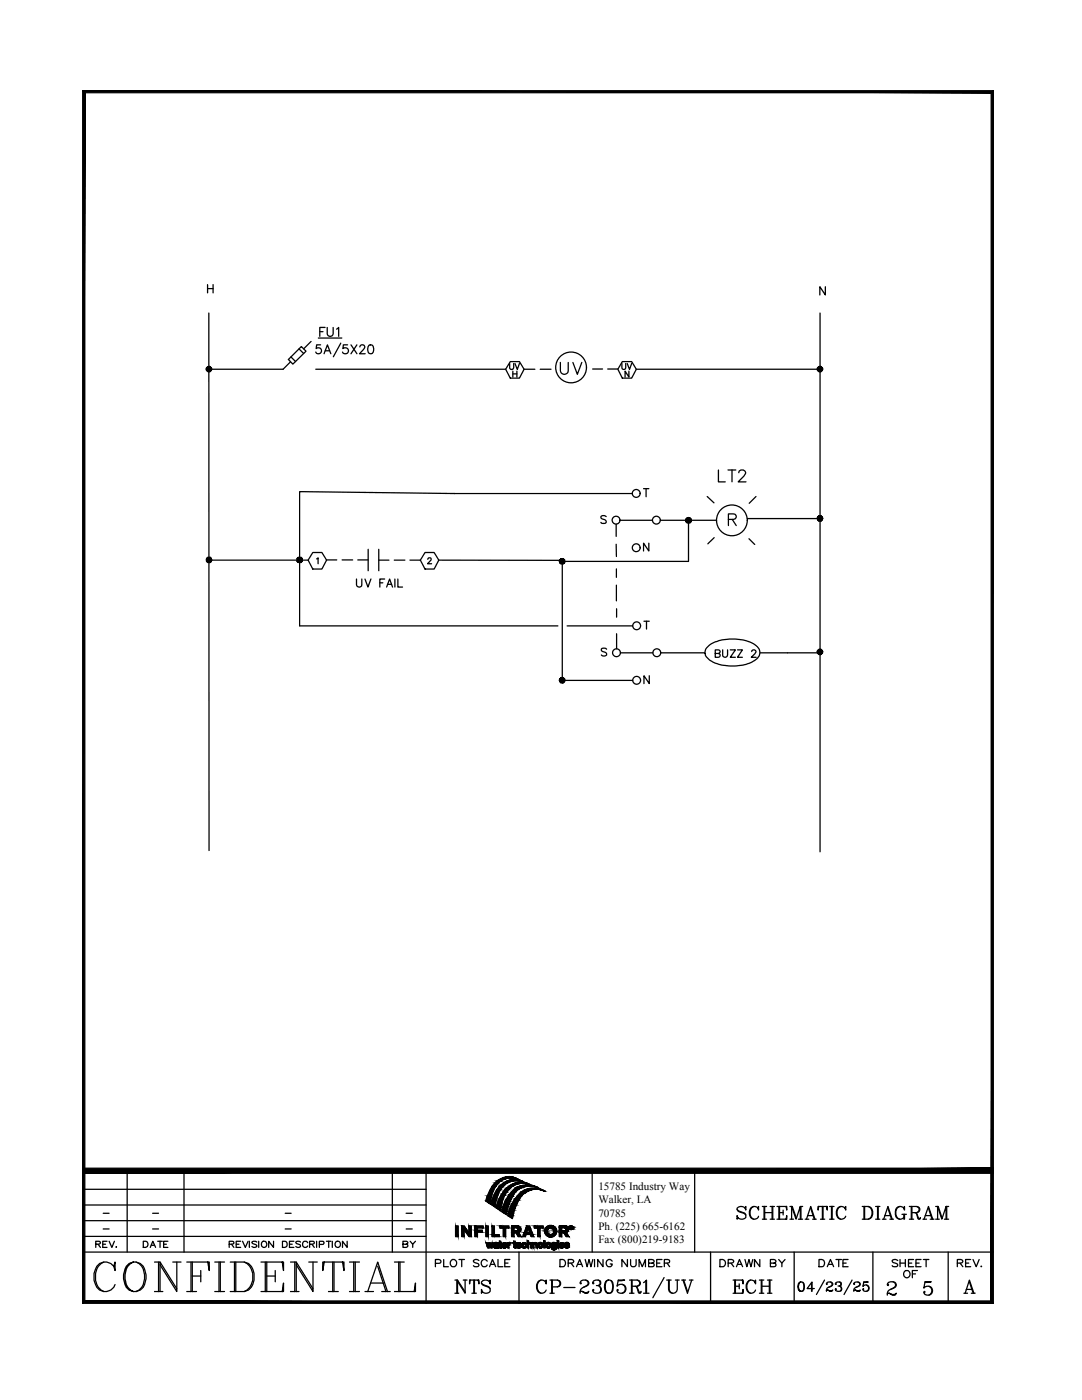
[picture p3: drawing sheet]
<svg xmlns="http://www.w3.org/2000/svg" width="216mm" height="279mm" viewBox="0 0 216 279" stroke-linecap="round" stroke-linejoin="round" font-family="sans-serif">
<defs><g id="words">
<g font-size="2.2">
<text x="119.4" y="237.5">15785 Industry Way</text>
<text x="119.4" y="240.1">Walker, LA</text>
<text x="119.4" y="242.8">70785</text>
<text x="119.4" y="245.5">Ph. (225) 665-6162</text>
<text x="119.4" y="248.1">Fax (800)219-9183</text>
</g>
</g></defs>
<g fill="#000" stroke="#000" stroke-width=".2">
<path d="M99.7 239.2h.7zM101.4 234.9h.6zM102.4 235.4h.7zM102.9 236.1h2.2zM103.1 235.3l.5 .2zM103.9 235.7l.5 .1zM103.6 236h.8zM104.9 236.5h.7zM105.8 237.2h1.5zM108.2 237.5l.6 .3zM97.7 240.2h.1zM98.6 240.7h.2l-.1 .2z"/>
<path d="M98.7 249h.3zM98.7 249h.2zM98.9 248h.2zM99 248.9h.5zM99.7 241.5h.1zM100 248.8h.1zM100.6 242.2h.5l-.1 .2zM100.6 248h.1zM100.6 249.1h.1zM101.4 242.2h1.1l-.1 .4zM103.5 249.1h.1zM103.5 248h.1z"/>
<path d="M104.5 248h.2zM106.8 248h.1zM110.4 249h.2zM110.4 249.5h.3zM110.4 249h.1zM112 248h.2zM112 249.1h.2zM113 249.1h.2zM113 248h.2zM113.6 244.8h.2zM113.7 244.8h.1zM114 245.3h.2z"/>
<path d="M114 245h.1zM114.1 245.2h.2zM114.2 245.1h.1z"/>
<path d="M16.4 18l.5 .5h180.9zM16.4 18h181.9l-.5 .5z"/>
<path d="M198.3 18l-.5 .5v241.1zM198.3 18v242.1l-.5-.5z"/>
<path d="M41.1 73.6l.1 .3 .5-.3zM41.2 73.9l.5-.3-.3 .6zM41.7 73.6l-.3 .6h.3z"/>
<path d="M41.4 73.2l.3 .4v-.5zM41.4 73.2l.3 .4-.5-.2zM41.2 73.4l-.1 .2h.6z"/>
<path d="M41.7 73.6v.6h.3zM41.7 73.6l.5 .3-.2 .3zM41.7 73.6l.5 .3 .1-.3z"/>
<path d="M41.7 73.6h.6l-.1-.2zM42 73.2l.2 .2-.5 .2zM41.7 73.1v.5l.3-.4z"/>
<path d="M163 73.6l.1 .3 .5-.3zM163.1 73.9l.5-.3-.3 .6zM163.6 73.6l-.3 .6h.3z"/>
<path d="M163.3 73.2l.3 .4v-.5zM163.3 73.2l.3 .4-.5-.2zM163.1 73.4l-.1 .2h.6z"/>
<path d="M163.6 73.6v.6h.3zM163.6 73.6l.5 .3-.2 .3zM163.6 73.6l.5 .3 .1-.3z"/>
<path d="M163.6 73.6h.6l-.1-.2zM163.9 73.2l.2 .2-.5 .2zM163.6 73.1v.5l.3-.4z"/>
<path d="M41.2 111.7v.3l.5-.3zM41.2 112l.5-.3-.3 .6zM41.7 111.7l-.3 .6h.3z"/>
<path d="M41.4 111.2l.3 .5v-.5zM41.4 111.2l.3 .5-.5-.3zM41.2 111.4v.3h.5z"/>
<path d="M41.7 111.7v.6h.3zM41.7 111.7l.5 .3-.2 .3zM41.7 111.7l.5 .3 .1-.3z"/>
<path d="M41.7 111.7h.6l-.1-.3zM42 111.2l.2 .2-.5 .3zM41.7 111.2v.5l.3-.5z"/>
<path d="M59.2 111.7l.1 .3 .5-.3zM59.3 112l.5-.3-.3 .6zM59.8 111.7l-.3 .6h.3z"/>
<path d="M59.5 111.2l.3 .5v-.5zM59.5 111.2l.3 .5-.5-.3zM59.3 111.4l-.1 .3h.6z"/>
<path d="M59.8 111.7v.6h.3zM59.8 111.7l.5 .3-.2 .3zM59.8 111.7l.5 .3v-.3z"/>
<path d="M59.8 111.7h.5v-.3zM60.1 111.2l.2 .2-.5 .3zM59.8 111.2v.5l.3-.5z"/>
<path d="M111.6 112l.1 .3 .5-.3zM111.7 112.3l.5-.3-.3 .5zM112.2 112l-.3 .5 .3 .1z"/>
<path d="M111.9 111.5l.3 .5v-.5zM111.9 111.5l.3 .5-.5-.3zM111.7 111.7l-.1 .3h.6z"/>
<path d="M112.2 112v.6l.3-.1zM112.2 112l.5 .3-.2 .2zM112.2 112l.5 .3v-.3z"/>
<path d="M112.2 112h.5v-.3zM112.5 111.5l.2 .2-.5 .3zM112.2 111.5v.5l.3-.5z"/>
<path d="M136.8 103.8l.1 .3 .5-.3zM136.9 104.1l.5-.3-.3 .5zM137.4 103.8l-.3 .5 .3 .1z"/>
<path d="M137.1 103.4l.3 .4v-.5zM136.9 103.6l.2-.2 .3 .4zM136.9 103.6l-.1 .2h.6z"/>
<path d="M137.4 103.8v.6l.3-.1zM137.4 103.8l.5 .3-.2 .2zM137.4 103.8l.5 .3v-.3z"/>
<path d="M137.4 103.8h.5v-.2zM137.7 103.4l.2 .2-.5 .2zM137.4 103.3v.5l.3-.4z"/>
<path d="M163 103.4l.1 .3 .5-.3zM163.1 103.7l.5-.3-.3 .6zM163.6 103.4l-.3 .6h.3z"/>
<path d="M163.3 103l.3 .4v-.5zM163.3 103l.3 .4-.5-.2zM163.1 103.2l-.1 .2h.6z"/>
<path d="M163.6 103.4v.6h.3zM163.6 103.4l.5 .3-.2 .3zM163.6 103.4l.5 .3 .1-.3z"/>
<path d="M163.6 103.4h.6l-.1-.2zM163.9 103l.2 .2-.5 .2zM163.6 102.9v.5l.3-.4z"/>
<path d="M111.6 135.7l.1 .3 .5-.3zM111.7 136l.5-.3-.3 .6zM112.2 135.7l-.3 .6h.3z"/>
<path d="M111.9 135.3l.3 .4v-.5zM111.9 135.3l.3 .4-.5-.2zM111.7 135.5l-.1 .2h.6z"/>
<path d="M112.2 135.7v.6h.3zM112.2 135.7l.5 .3-.2 .3zM112.2 135.7l.5 .3v-.3z"/>
<path d="M112.2 135.7h.5v-.2zM112.5 135.3l.2 .2-.5 .2zM112.2 135.2v.5l.3-.4z"/>
<path d="M163 130.1l.1 .3 .5-.3zM163.1 130.4l.5-.3-.3 .5zM163.6 130.1l-.3 .5 .3 .1z"/>
<path d="M163.3 129.6l.3 .5v-.6zM163.3 129.6l.3 .5-.5-.3zM163.1 129.8l-.1 .3h.6z"/>
<path d="M163.6 130.1v.6l.3-.1zM163.6 130.1l.5 .3-.2 .2zM163.6 130.1l.5 .3 .1-.3z"/>
<path d="M163.6 130.1h.6l-.1-.3zM163.9 129.6l.2 .2-.5 .3zM163.6 129.5v.6l.3-.5z"/>
<path d="M97 239.7l.8 .5 .1-.5zM97 239.7l.8 .5z"/>
<path d="M97.2 238.9l.7 .8 .2-.8zM97.2 238.9l.7 .8h-.9z"/>
<path d="M97.3 238.7l.8 .2v-.2zM97.3 238.7l.8 .2h-.9z"/>
<path d="M97.7 237.7l.4 1 .3-1zM97.7 237.7l.4 1h-.8z"/>
<path d="M97.8 237.6h.7zM97.8 237.6l.6 .1z"/>
<path d="M98.2 236.8l.3 .8 .4-.8zM98.2 236.8l.3 .8h-.7z"/>
<path d="M98.2 236.8h.7zM98.2 236.8h.7z"/>
<path d="M98.2 239.6l.7 .7 .1-.7zM98.2 239.6l.7 .7h-1z"/>
<path d="M98.3 239.3l.7 .3 .1-.3zM98.3 239.3l.7 .3h-.8z"/>
<path d="M98.7 236.2l.2 .6 .4-.6zM98.7 236.2l.2 .6h-.7z"/>
<path d="M98.7 238.4h.7zM98.7 238.4h.7z"/>
<path d="M98.7 238.4l.4 .9 .3-.9zM98.7 238.4l.4 .9h-.8z"/>
<path d="M98.8 236.1l.5 .1 .2-.1zM98.8 236.1l.5 .1h-.6z"/>
<path d="M99.1 235.8l.4 .3 .3-.3zM99.1 235.8l.4 .3h-.7z"/>
<path d="M99.1 237.5l.3 .9 .4-.9zM99.1 237.5l.3 .9h-.7z"/>
<path d="M99.2 237.4h.7zM99.2 237.4l.6 .1z"/>
<path d="M99.3 235.7l.5 .1 .2-.1zM99.1 235.8l.2-.1 .5 .1z"/>
<path d="M99.5 236.9l.4 .5 .3-.5zM99.5 236.9l.4 .5h-.7z"/>
<path d="M99.3 239.9l.9 .2v-.2zM99.3 239.9l.9 .2h-.9z"/>
<path d="M99.7 236.7l.5 .2 .2-.2zM99.7 236.7l.5 .2h-.7z"/>
<path d="M99.6 239.2l.6 .7 .2-.7zM99.6 239.2l.6 .7h-.9z"/>
<path d="M99.7 235.4l.3 .3 .5-.3zM99.3 235.7l.4-.3 .3 .3z"/>
<path d="M99.8 235.4h.8zM99.7 235.4h.8z"/>
<path d="M100 236.5l.4 .2 .3-.2zM99.7 236.7l.3-.2 .4 .2z"/>
<path d="M100 238.5l.4 .7 .3-.7zM100 238.5l.4 .7h-.7zM99.6 239.2h.8z"/>
<path d="M100.1 238.3l.6 .2 .2-.2zM100.1 238.3l.6 .2h-.7z"/>
<path d="M100.4 237.9l.5 .4 .2-.4zM100.4 237.9l.5 .4h-.8z"/>
<path d="M100.4 236.2l.3 .3 .4-.3zM100 236.5l.4-.3 .3 .3z"/>
<path d="M100.2 235.2l.4 .2 .6-.2zM99.8 235.4l.4-.2 .4 .2z"/>
<path d="M100.5 236.1h.7zM100.4 236.2h.7z"/>
<path d="M100.5 237.7l.6 .2 .1-.2zM100.5 237.7l.6 .2h-.7z"/>
<path d="M100.8 237.4l.4 .3 .3-.3zM100.8 237.4l.4 .3h-.7z"/>
<path d="M100.3 235.1h1.3zM100.2 235.2h1z"/>
<path d="M101 237.2l.5 .2 .2-.2zM101 237.2l.5 .2h-.7z"/>
<path d="M100.4 235.1h1.4zM100.3 235.1h1.3z"/>
<path d="M100.8 239.7l.8 .7 .2-.7zM100.8 239.7l.8 .7h-1z"/>
<path d="M101 235.8l.2 .3 .7-.3zM100.5 236.1l.5-.3 .2 .3z"/>
<path d="M101.2 237l.5 .2 .2-.2zM101.2 237l.5 .2h-.7z"/>
<path d="M101.4 234.9h1zM100.8 234.9h1.6z"/>
<path d="M101 239.3l.8 .4 .2-.4zM101 239.3l.8 .4h-1z"/>
<path d="M102.1 237.9h.8zM102.1 237.9h.8z"/>
<path d="M101.2 235.7l.7 .1 .3-.1zM101 235.8l.2-.1 .7 .1z"/>
<path d="M101.5 236.8l.4 .2 .4-.2zM101.2 237l.3-.2 .4 .2z"/>
<path d="M101.4 238.7l.6 .6 .3-.6zM101.4 238.7l.6 .6h-1z"/>
<path d="M100.8 234.9l1.7 .1zM100.8 235h1.7z"/>
<path d="M101.7 236.7h.7zM101.5 236.8h.8z"/>
<path d="M100.8 235l2 .1-.3-.1zM100.4 235.1l.4-.1 2 .1z"/>
<path d="M101.3 235.7h1.2zM101.2 235.7h1z"/>
<path d="M101.6 238.4l.7 .3 .2-.3zM101.6 238.4l.7 .3h-.9z"/>
<path d="M101.8 235.1h1.1zM101.8 235.1h1.1z"/>
<path d="M102.4 235.1h.5zM102.4 235.1h.5z"/>
<path d="M102.5 235.1l.6 .1zM102.5 235.1l.6 .1z"/>
<path d="M102.1 237.9l.4 .5 .4-.5zM102.1 237.9l.4 .5h-.9z"/>
<path d="M102.1 236.4l.3 .3 .6-.3zM101.7 236.7l.4-.3 .3 .3z"/>
<path d="M102.4 235.4l1.2 .1zM101.8 235.5h1.8z"/>
<path d="M102.2 236.4h.9zM102.1 236.4h.9z"/>
<path d="M102.8 235.2l.4 .1zM102.8 235.2l.4 .1z"/>
<path d="M101.4 235.6h1.7zM101.3 235.7h1.2z"/>
<path d="M102.5 237.4l.4 .5 .5-.5zM102.5 237.4l.4 .5h-.8z"/>
<path d="M102.6 239.5l.6 .7 .3-.7zM102.6 239.5l.6 .7h-1z"/>
<path d="M101.8 235.5h1.9zM101.7 235.5h2z"/>
<path d="M101.7 235.5l2.2 .1zM101.5 235.6h2.4z"/>
<path d="M102.8 239.3l.7 .2 .2-.2zM102.8 239.3l.7 .2h-.9z"/>
<path d="M103.7 236.7h1.7zM103.7 236.7h1.7z"/>
<path d="M102.6 236.2l.5 .2 .7-.2zM102.2 236.4l.4-.2 .5 .2z"/>
<path d="M103.9 235.7l.5 .1zM104.2 235.8l.3 .1z"/>
<path d="M101.5 235.6h2.5zM101.4 235.6h2.6z"/>
<path d="M103.1 235.6l1 .1zM103.1 235.6l1 .1z"/>
<path d="M102.9 237.1h1.1zM102.9 237.1h1.1z"/>
<path d="M102.9 237.1l.5 .3 .6-.3zM102.9 237.1l.5 .3h-.9z"/>
<path d="M103.5 235.7h.7zM103.5 235.7h.7z"/>
<path d="M103.3 238.6l.8 .1zM103.3 238.6l.8 .1z"/>
<path d="M103.3 238.7l.4 .6 .4-.6zM103.3 238.7l.4 .6h-.9z"/>
<path d="M103.8 235.7h.4zM103.8 235.7h.4z"/>
<path d="M103.6 236h1.1zM103.4 236h1.3z"/>
<path d="M102.7 236.2h1.8zM102.6 236.2h1.2z"/>
<path d="M103.8 238.2l.3 .4 .6-.4zM103.3 238.6l.5-.4 .3 .4z"/>
<path d="M103.4 236.8l.6 .3 .7-.3zM102.9 237.1l.5-.3 .6 .3z"/>
<path d="M103.4 236l1.7 .1zM102.9 236.1l.5-.1 1.7 .1zM102.8 236.1h2.3z"/>
<path d="M104.9 236.5h.7zM104.9 236.5h.7z"/>
<path d="M103.5 236.8h1.5zM103.4 236.8h1.3z"/>
<path d="M102.8 236.1l2.4 .1zM102.7 236.2h2.5z"/>
<path d="M104.1 237.9l.6 .3 .4-.3zM104.1 237.9l.6 .3h-.9z"/>
<path d="M104.5 236.2h.8zM104.5 236.2h.8z"/>
<path d="M104.7 236.2l.8 .1zM104.7 236.2l.8 .1zM105.3 236.3h.2zM105.3 236.3h.2z"/>
<path d="M104.3 237.8h1zM104.1 237.9h1z"/>
<path d="M103.7 236.7h1.7zM103.5 236.8h1.5z"/>
<path d="M105.3 236.3l.3 .1zM105.3 236.3l.3 .1z"/>
<path d="M104.9 236.5l1.2 .1zM104.2 236.6h1.9z"/>
<path d="M105.5 236.4l.3 .1zM105.5 236.4l.3 .1z"/>
<path d="M104.8 237.5l.5 .3 .7-.3zM104.3 237.8l.5-.3 .5 .3z"/>
<path d="M104.8 237.5h1.3zM104.8 237.5h1.2z"/>
<path d="M104.2 236.6h2zM104.2 236.6h2z"/>
<path d="M104.2 236.6l2.5 .1zM103.7 236.7h3z"/>
<path d="M105.4 236.7h1.3zM105.4 236.7h1.3z"/>
<path d="M105.5 236.7l1.2 .1zM105.5 236.7l1.2 .1z"/>
<path d="M106.1 236.8h.8zM106.1 236.8h.8z"/>
<path d="M105.1 237.3l1 .2 .6-.2zM104.8 237.5l.3-.2 1 .2z"/>
<path d="M105.2 237.3h1.5zM105.1 237.3h1.6z"/>
<path d="M106.5 236.8h.5zM106.5 236.8h.5z"/>
<path d="M105.8 237.2h1.6zM105.6 237.2h1.8z"/>
<path d="M105.6 237.2l2.3 .1zM105.2 237.3l.4-.1 2.3 .1z"/>
<path d="M106.8 236.8l.7 .3zM106.8 236.8l.7 .3z"/>
<path d="M106.7 237.3h1.2zM106.7 237.3h1.2z"/>
<path d="M107.5 237.3l.6 .1zM107.5 237.3l.6 .1z"/>
<path d="M107.7 237.4l.6 .1zM107.7 237.4l.6 .1z"/>
<path d="M108.2 237.5l.6 .3zM108.7 237.8h.2z"/>
<path d="M16.4 234.2h181.9v-1.1zM16.4 233.1h181.9l-181.9 1.1z"/>
<path d="M16.9 18.5l-.5 241.6 .5-.5zM16.4 18l.5 .5-.5 241.6z"/>
<path d="M90.9 244.7l.5 2.1v-2.1zM90.9 244.7l.5 2.1h-.5z"/>
<path d="M92.1 245.3l.5 1.5v-1.5zM92.1 245.3l.5 1.5h-.5z"/>
<path d="M92.1 244.7l1 .6-.5-.6zM92.1 244.7l1 .6h-1z"/>
<path d="M92.6 245.3l1 .8-.5-.8zM92.6 245.3l1 .8h-.5z"/>
<path d="M93.1 246.1h.5zM93.1 246.1h.5z"/>
<path d="M93.6 244.7l.4 1.4v-1.4zM93.6 244.7l.4 1.4h-.4z"/>
<path d="M93.6 246.1h.4zM93.6 246.1h.4z"/>
<path d="M93.1 246.1l.9 .7v-.7zM93.1 246.1l.9 .7h-.4z"/>
<path d="M94.8 245.1l.5 .4v-.4zM94.8 245.1l.5 .4h-.5z"/>
<path d="M94.8 245.9l.5 .9v-.9zM94.8 245.9l.5 .9h-.5z"/>
<path d="M94.8 245.5l1.4 .4v-.4zM94.8 245.5l1.4 .4h-1.4z"/>
<path d="M94.8 244.7l1.6 .4v-.4zM94.8 244.7l1.6 .4h-1.6z"/>
<path d="M97.2 248.7h.2zM97.2 248.7h.2z"/>
<path d="M97 248l.4 .7-.1-.7zM97 248l.4 .7h-.2z"/>
<path d="M97 244.7l.4 2.1v-2.1zM97 244.7l.4 2.1h-.4z"/>
<path d="M97.4 248.7h.2zM97.4 248.7h.2z"/>
<path d="M97.2 248.7l.4 .3v-.3zM97.2 248.7l.4 .3h-.3z"/>
<path d="M97.5 248.4l.1 .3 .1-.3zM97.5 248.4l.1 .3h-.2z"/>
<path d="M97.6 248l.3 .4-.1-.4zM97.6 248l.3 .4h-.4z"/>
<path d="M97.7 248.4l.3 .3-.1-.3zM97.7 248.4l.3 .3h-.2z"/>
<path d="M97.8 248.7l.3 .3 .1-.3zM97.8 248.7l.3 .3h-.2z"/>
<path d="M98.2 248v.7l.2-.7zM98.2 248v.7h-.2z"/>
<path d="M98.5 248.7h.3zM98.5 248.7h.3zM98.5 248.7h.3zM98.5 248.7h.3z"/>
<path d="M98.5 248.7h.2zM98.5 248.7h.2zM98.5 248.7h.2zM98.5 248.7h.2z"/>
<path d="M98.5 248.8h.3zM98.5 248.8h.3z"/>
<path d="M98.5 248.8h.3zM98.5 248.8h.3z"/>
<path d="M98.5 248.9h1zM98.5 248.9h1z"/>
<path d="M98.5 248.6h.3zM98.5 248.6h.3z"/>
<path d="M98.6 248.3h.2zM98.6 248.3h.2z"/>
<path d="M98.6 248.9h.9zM98.6 248.9h.9z"/>
<path d="M98.6 249h.5zM98.6 249h.5z"/>
<path d="M98.2 244.7l.5 1.7v-1.7zM98.2 244.7l.5 1.7h-.5z"/>
<path d="M98.5 248.7h.2zM98.5 248.7h.2z"/>
<path d="M98.5 248.7l.2 .1zM98.5 248.7l.2 .1z"/>
<path d="M98.7 249h.3zM98.7 249h.3z"/>
<path d="M98.6 248.3l.2 .1zM98.6 248.3l.2 .1z"/>
<path d="M98.5 248.6h.3zM98.5 248.6h.3z"/>
<path d="M98.5 248.6l.3 .1zM98.5 248.6l.3 .1z"/>
<path d="M98.5 248.7h.3zM98.5 248.7h.2z"/>
<path d="M98.5 248.8h.3zM98.5 248.8h.3z"/>
<path d="M98.5 248.8h.3zM98.5 248.8h.3z"/>
<path d="M98.6 248.2h.2zM98.6 248.2h.3z"/>
<path d="M98.6 248.2l.2 .1zM98.6 248.2l.2 .1z"/>
<path d="M98.6 248.3h.2zM98.6 248.3h.2z"/>
<path d="M98.5 248.8h.3zM98.5 248.8h.3z"/>
<path d="M98.5 248.8l.3 .1zM98.5 248.8l.3 .1z"/>
<path d="M97.9 240.3l.9 .4 .1-.4zM97.9 240.3l.9 .4z"/>
<path d="M98.6 248.2h.3zM98.6 248.2h.3z"/>
<path d="M98.6 248.2h.3zM98.6 248.2h.3z"/>
<path d="M98.5 248.6h.4zM98.5 248.6h.4z"/>
<path d="M98.5 248.6h.4zM98.5 248.6h.3zM98.5 248.6h.3zM98.5 248.6h.3z"/>
<path d="M98.5 248.9h.4zM98.5 248.9h.4z"/>
<path d="M98.6 248.2h.3zM98.6 248.2h.3zM98.6 248.2h.3zM98.6 248.2h.3z"/>
<path d="M98.5 248.9h.4zM98.5 248.9h.4z"/>
<path d="M98.6 248.2h.3zM98.6 248.2h.4z"/>
<path d="M99 248.2h.4zM99 248.2h.4z"/>
<path d="M99 248.8h.5zM99 248.8h.5z"/>
<path d="M98.7 249h.3zM98.7 249h.3z"/>
<path d="M98.9 248h.2zM98.9 248h.2z"/>
<path d="M99.1 248.2h.3zM99.1 248.2h.3z"/>
<path d="M98.7 249h.4zM98.7 249h.3z"/>
<path d="M98.9 248h.3zM98.9 248h.3z"/>
<path d="M98.6 248.6h.5zM98.6 248.6h.6z"/>
<path d="M98.6 248.6h.5zM98.5 248.6h.6z"/>
<path d="M98.6 249h.5zM98.6 249h.5z"/>
<path d="M98.9 248h.3zM98.8 248h.4z"/>
<path d="M99.2 248.3h.2zM99.2 248.3h.2z"/>
<path d="M98.6 248.9h.6zM98.6 248.9h.6z"/>
<path d="M98.6 248.9h.6zM98.6 248.9l.5 .1z"/>
<path d="M98.8 248h.4zM98.8 248h.4z"/>
<path d="M99.2 248.9h.3zM99.2 248.9h.3z"/>
<path d="M99.2 249h.3zM99.2 249h.3z"/>
<path d="M98.8 248l.5 .1zM98.8 248l.5 .1z"/>
<path d="M99.2 249h.2zM99.2 249h.2z"/>
<path d="M98.7 248.1h.6zM98.7 248.1h.6z"/>
<path d="M98.7 248.1h.6zM98.7 248.1h.6z"/>
<path d="M98.7 248.1h.7zM98.7 248.1h.7z"/>
<path d="M98.7 248.1l.7 .1zM98.7 248.1l.7 .1z"/>
<path d="M99 248.2h.4zM99 248.2h.4z"/>
<path d="M99 248.2h.4zM99 248.2h.4z"/>
<path d="M99 248.2h.4zM99 248.2h.4z"/>
<path d="M99.1 248.2h.3zM99.1 248.2h.3z"/>
<path d="M99.1 248.2l.3 .1zM99.1 248.2l.3 .1z"/>
<path d="M99.1 248.3h.3zM99.1 248.3h.3z"/>
<path d="M99.2 248.3l.2 .1zM99.2 248.3l.2 .1z"/>
<path d="M99.2 248.4h.2zM99 248.4h.4z"/>
<path d="M99 248.4h.4zM98.9 248.4h.5z"/>
<path d="M98.9 248.4h.5zM98.8 248.4h.6z"/>
<path d="M98.8 248.4h.6zM98.8 248.4h.6z"/>
<path d="M98.8 248.4l.6 .1zM98.7 248.5h.7z"/>
<path d="M98.7 248.5h.7zM98.7 248.5h.7z"/>
<path d="M98.7 248.5h.7zM98.7 248.5h.7z"/>
<path d="M98.7 248.5h.7zM98.7 248.5h.7z"/>
<path d="M98.6 248.5l.8 .1zM98.6 248.5l.8 .1z"/>
<path d="M99.2 248.6l.2 .1v-.1zM99.2 248.6l.2 .1h-.2z"/>
<path d="M99.2 248.7l.2 .1zM99.2 248.7l.2 .1z"/>
<path d="M99.1 248.8h.3zM99.1 248.8h.3z"/>
<path d="M99.1 248.8h.3zM99 248.8h.4z"/>
<path d="M99.2 249l.2 .1zM99.2 249l.2 .1z"/>
<path d="M99.2 249.1h.2zM99.2 249.1h.2z"/>
<path d="M99.2 249h.3zM99.2 249h.2z"/>
<path d="M99.5 248.2h.4zM99.5 248.2h.4z"/>
<path d="M99 248.8l.5 .1zM99 248.8l.5 .1zM98.9 248.9h.6z"/>
<path d="M98.9 248.9h.6zM98.9 248.9h.6z"/>
<path d="M98.5 248.9h1zM98.5 248.9h1z"/>
<path d="M98.5 248.9h1zM98.5 248.9h1z"/>
<path d="M99.2 248.9l.3 .1zM99.2 248.9l.3 .1z"/>
<path d="M99.2 249h.3zM99.2 249h.3z"/>
<path d="M98.2 246.4l1.4 .4v-.4zM98.2 246.4l1.4 .4h-1.4z"/>
<path d="M99.7 248h.4zM99.7 248h.4z"/>
<path d="M99.7 248.7h.2zM99.7 248.7h.2z"/>
<path d="M99.7 248.8h.2zM99.7 248.8h.2z"/>
<path d="M99.7 248.8h.3zM99.7 248.8h.3z"/>
<path d="M99.7 248.8h.3zM99.7 248.8h.3z"/>
<path d="M99.7 248.8h.3zM99.7 248.8h.3z"/>
<path d="M99.7 248.9h.4zM99.7 248.9h.4z"/>
<path d="M99.7 248.9h.4zM99.7 248.9h.4z"/>
<path d="M99.8 245.1h1.1zM99.8 245.1h1.1z"/>
<path d="M99.8 249h.3zM99.8 249h.3z"/>
<path d="M99.7 247.7l.2 .3v-.3zM99.7 247.7l.2 .3h-.2z"/>
<path d="M99.7 248.2l.2 .5v-.5zM99.7 248.2l.2 .5h-.2z"/>
<path d="M99.7 248.7l.2 .1zM99.7 248.7l.2 .1z"/>
<path d="M99.7 248.8h.2zM99.7 248.8h.2z"/>
<path d="M99 241l.8 .5 .2-.5zM99 241l.8 .5z"/>
<path d="M99.7 248.8h.3zM99.7 248.8h.3z"/>
<path d="M99.7 248.8h.3zM99.7 248.8h.3z"/>
<path d="M100 248.8h.1zM100 248.8h.1z"/>
<path d="M99.5 248l.6 .2v-.2zM99.5 248l.6 .2h-.6z"/>
<path d="M99.7 248.8l.4 .1zM99.7 248.8l.4 .1z"/>
<path d="M99.7 248.9h.4zM99.7 248.9h.4z"/>
<path d="M99.7 248.9l.4 .1zM99.7 248.9l.4 .1z"/>
<path d="M99.8 249h.3zM99.8 249h.3z"/>
<path d="M99.3 240.1l.7 .9 .2-.9zM99.3 240.1l.7 .9h-1z"/>
<path d="M100.2 248.3h.3zM100.2 248.3h.3z"/>
<path d="M100.2 248.8h.3zM100.2 248.8h.3z"/>
<path d="M100.3 248.2h.3zM100.3 248.2h.3z"/>
<path d="M100.3 248.9h.8zM100.3 248.9h.8z"/>
<path d="M100.3 248.9h.8zM100.3 248.9h.8z"/>
<path d="M100.4 249h.5zM100.4 249h.5z"/>
<path d="M100.2 248.4h.2zM100.2 248.4h.2z"/>
<path d="M100.2 248.6l.2 .1zM100.2 248.6l.2 .1z"/>
<path d="M100.2 248.7h.2zM100.2 248.7h.2z"/>
<path d="M100.2 248.3l.3 .1zM100.2 248.3l.3 .1z"/>
<path d="M100.2 248.4h.3zM100.2 248.4h.3z"/>
<path d="M100.2 248.4h.3zM100.2 248.4h.2z"/>
<path d="M100.2 248.7h.3zM100.2 248.7h.3z"/>
<path d="M100.2 248.7h.3zM100.2 248.7h.3z"/>
<path d="M100.2 248.7h.3zM100.2 248.7h.3z"/>
<path d="M100.2 248.7l.3 .1zM100.2 248.7l.3 .1z"/>
<path d="M100.5 249h.4zM100.5 249h.4z"/>
<path d="M100.2 248.3h.3zM100.2 248.3h.3z"/>
<path d="M100.2 248.8h.4zM100.2 248.8h.4z"/>
<path d="M100.3 248.2h.3zM100.3 248.2h.3z"/>
<path d="M100.3 248.2h.3zM100.3 248.2l.2 .1z"/>
<path d="M100.2 248.8h.4zM100.2 248.8h.4z"/>
<path d="M100.3 248.2h.3zM100.3 248.2h.3z"/>
<path d="M100.3 248.8l.3 .1zM100.3 248.8l.3 .1z"/>
<path d="M100.3 248.2h.3zM100.3 248.2h.4z"/>
<path d="M100.7 248.2h.4zM100.7 248.2h.4z"/>
<path d="M100.7 248.9h.4zM100.7 248.9h.4z"/>
<path d="M100.3 248.9h.4zM100.3 248.9h.4z"/>
<path d="M100.6 248h.2zM100.6 248h.2z"/>
<path d="M100.6 248l.2 .1zM100.6 248l.2 .1z"/>
<path d="M100.6 249.1h.2zM100.6 249.1h.1z"/>
<path d="M100.5 248.1h.4zM100.5 248.1h.4z"/>
<path d="M100.5 248.1h.4zM100.4 248.1h.5z"/>
<path d="M100.9 248.3h.2zM100.9 248.3h.2z"/>
<path d="M100.9 248.8h.2zM100.9 248.8h.2z"/>
<path d="M100.5 249h.4zM100.5 249l.3 .1z"/>
<path d="M100.4 245.1l.5 1.7v-1.7zM100.4 245.1l.5 1.7h-.5z"/>
<path d="M100.9 248.4h.2zM100.9 248.4h.2z"/>
<path d="M100.4 248.1h.5zM100.4 248.1h.5z"/>
<path d="M100.4 248.1h.6zM100.4 248.1h.6z"/>
<path d="M100.4 249h.5zM100.4 249h.5z"/>
<path d="M100.3 248.1h.7zM100.3 248.1h.7z"/>
<path d="M100.3 248.9h.7zM100.3 248.9h.7z"/>
<path d="M100.3 248.9h.7zM100.3 248.9l.6 .1z"/>
<path d="M100.3 248.1l.8 .1zM100.3 248.1l.8 .1z"/>
<path d="M100.3 248.2h.8zM100.3 248.2h.8z"/>
<path d="M100.7 248.2h.4zM100.7 248.2h.4z"/>
<path d="M100.7 248.2h.4zM100.7 248.2h.4z"/>
<path d="M100.7 248.8l.4 .1zM100.7 248.8l.4 .1z"/>
<path d="M100.3 248.9h.8zM100.3 248.9h.7z"/>
<path d="M100.8 248.2h.3zM100.8 248.2h.3z"/>
<path d="M100.8 248.2h.3zM100.8 248.2h.3z"/>
<path d="M100.8 248.2l.3 .1zM100.8 248.2l.3 .1z"/>
<path d="M100.8 248.3h.3zM100.8 248.3h.3z"/>
<path d="M100.9 248.8h.2zM100.9 248.8h.2z"/>
<path d="M100.8 248.8h.3zM100.8 248.8h.3z"/>
<path d="M100.8 248.8h.3zM100.7 248.8h.4z"/>
<path d="M100.1 241.8l1 .4v-.4zM100.1 241.8l1 .4h-.5z"/>
<path d="M100.9 248.3l.2 .1zM100.9 248.3l.2 .1z"/>
<path d="M100.9 248.4h.2zM100.9 248.4h.2z"/>
<path d="M100.9 248.4h.2zM100.9 248.4h.2z"/>
<path d="M100.2 248.4l1 .1zM100.2 248.4l1 .1z"/>
<path d="M100.9 248.7h.2zM100.9 248.7h.2z"/>
<path d="M100.9 248.7h.2zM100.9 248.7l.2 .1z"/>
<path d="M100.2 248.5l1 .1zM100.2 248.5l1 .1z"/>
<path d="M100.2 241.4l.9 .4 .1-.4zM100.2 241.4l.9 .4h-1z"/>
<path d="M100.4 240.7l.8 .7 .2-.7zM100.4 240.7l.8 .7h-1z"/>
<path d="M101.4 242.2l-.1 .4h1.1zM101.3 242.6h1.1l-.2 .6z"/>
<path d="M99.8 244.7l1.7 .4v-.4zM99.8 244.7l1.7 .4h-1.7z"/>
<path d="M101.5 248.1h.4zM101.5 248.1h.4z"/>
<path d="M101.3 248l.2 .1zM101.3 248l.2 .1z"/>
<path d="M101.3 248.4l.2 .1zM101.3 248.4l.2 .1z"/>
<path d="M101.3 248.5l.2 .1zM101.3 248.5l.2 .1z"/>
<path d="M101.3 248.6l.2 .4v-.4zM101.3 248.6l.2 .4h-.2z"/>
<path d="M100.6 240.4l.8 .3 .2-.3zM100.6 240.4l.8 .3h-1z"/>
<path d="M101.3 248.4h.3zM101.3 248.4h.3z"/>
<path d="M101.3 248.4h.3zM101.3 248.4h.2z"/>
<path d="M101.6 248h.3zM101.6 248h.3z"/>
<path d="M101.3 248.3h.3zM101.3 248.3l.3 .1z"/>
<path d="M101.3 248.3h.4zM101.3 248.3h.3z"/>
<path d="M101.3 248.2h.4zM101.3 248.2l.4 .1z"/>
<path d="M101.7 248h.2zM101.7 248h.2z"/>
<path d="M101.7 248h.2zM101.7 248h.2z"/>
<path d="M101.6 248l.3 .1zM101.6 248l.3 .1z"/>
<path d="M101.6 248.1h.3zM101.6 248.1h.3z"/>
<path d="M101.3 248.1l.6 .1v-.1zM101.3 248.1l.6 .1h-.6z"/>
<path d="M102.1 245.6h.4zM102.1 245.6h.4z"/>
<path d="M102.1 245.6h1.7zM102.1 245.6h1.7z"/>
<path d="M102.4 248.2h.4zM102.4 248.2h.4z"/>
<path d="M102.1 245l.4 .6v-.6zM102.1 245l.4 .6h-.4z"/>
<path d="M102.1 246l.4 .8v-.8zM102.1 246l.4 .8h-.4z"/>
<path d="M102.5 248h.5zM102.5 248h.5z"/>
<path d="M102.5 248.7h.3zM102.5 248.7h.3z"/>
<path d="M102.5 248.8h.3zM102.5 248.8h.3z"/>
<path d="M102.5 248.8h.3zM102.5 248.8h.3z"/>
<path d="M102.5 248.8h.4zM102.5 248.8h.4z"/>
<path d="M102.6 248.9h.4zM102.6 248.9h.4z"/>
<path d="M101.6 241.5l.9 .7 .1-.7zM101.6 241.5l.9 .7h-1.1z"/>
<path d="M101.7 241.2l.9 .3 .2-.3zM101.7 241.2l.9 .3h-1z"/>
<path d="M102.5 247.7l.3 .3v-.3zM102.5 247.7l.3 .3h-.3z"/>
<path d="M102.5 248.2l.3 .5v-.5zM102.5 248.2l.3 .5h-.3z"/>
<path d="M102.5 248.7l.3 .1zM102.5 248.7l.3 .1z"/>
<path d="M102.5 248.8h.3zM102.5 248.8h.3z"/>
<path d="M102.5 248.8h.4zM102.5 248.8h.4z"/>
<path d="M102.5 248.8h.4zM102.5 248.8h.4z"/>
<path d="M102.4 248l.6 .2v-.2zM102.4 248l.6 .2h-.6z"/>
<path d="M102.5 248.8l.5 .1zM102.5 248.8l.5 .1z"/>
<path d="M102.5 248.9h.5zM102.5 248.9h.5z"/>
<path d="M102.6 248.9h.4zM102.6 248.9h.4z"/>
<path d="M102.6 248.9l.4 .1zM102.6 248.9l.4 .1z"/>
<path d="M102.6 249h.4zM102.6 249h.4z"/>
<path d="M102.7 249h.3zM102.7 249h.3z"/>
<path d="M102 240.5l.8 .7 .3-.7zM102 240.5l.8 .7h-1.1z"/>
<path d="M103.1 248.3h.3zM103.1 248.3h.3z"/>
<path d="M103.1 248.7h.2zM103.1 248.7h.2z"/>
<path d="M103.1 248.8h.3zM103.1 248.8h.3z"/>
<path d="M103.1 248.9h.8zM103.1 248.9h.8z"/>
<path d="M103.1 248.9h.8zM103.1 248.9h.8z"/>
<path d="M102.2 240.2l.9 .3 .1-.3zM102.2 240.2l.9 .3h-1.1z"/>
<path d="M103.2 248.9h.7zM103.2 248.9h.7z"/>
<path d="M103.3 245.6h.6zM103.3 245.6h.6z"/>
<path d="M103.1 248.4h.2zM103.1 248.4h.2z"/>
<path d="M103.1 248.6l.2 .1zM103.1 248.6l.2 .1z"/>
<path d="M103.1 248.7h.2zM103.1 248.7h.2z"/>
<path d="M103.1 248.3l.2 .1zM103.1 248.3l.2 .1z"/>
<path d="M103.1 248.4h.2zM103.1 248.4h.2z"/>
<path d="M103.1 248.4h.2zM103.1 248.4h.2z"/>
<path d="M103.1 248.7h.2zM103.1 248.7h.2z"/>
<path d="M103.1 248.7h.2zM103.1 248.7h.2z"/>
<path d="M103.1 248.7l.3 .1zM103.1 248.7l.3 .1z"/>
<path d="M103.3 249h.4zM103.3 249h.4z"/>
<path d="M103.4 245.3h.5zM103.4 245.3h.5z"/>
<path d="M103.4 245.4h.5zM103.4 245.4h.5z"/>
<path d="M103.1 248.3h.3zM103.1 248.3h.2z"/>
<path d="M103.1 248.8h.3zM103.1 248.8h.3z"/>
<path d="M102.1 244.7h1.3zM102.1 244.7h1.3z"/>
<path d="M102.1 244.7h1.5zM102.1 244.7h1.5z"/>
<path d="M103.1 248.2h.3zM103.1 248.2h.4z"/>
<path d="M103.1 248.2h.3zM103.1 248.2l.3 .1z"/>
<path d="M102.1 245.9l1.4 .1zM102.1 245.9l1.4 .1z"/>
<path d="M103.1 248.2h.4zM103.1 248.2h.4z"/>
<path d="M103.1 248.8h.4zM103.1 248.8h.4z"/>
<path d="M103.1 248.8l.4 .1zM103.1 248.8l.4 .1z"/>
<path d="M103 246l1 .8-.5-.8zM103 246l1 .8h-.6z"/>
<path d="M103.1 248.2h.4zM103.1 248.2h.5z"/>
<path d="M102.1 244.7l1.5 .1zM102.1 244.7l1.5 .1z"/>
<path d="M102.1 245.9h1.5zM102.1 245.9h1.4z"/>
<path d="M103.1 248.9h.5zM103.1 248.9h.5z"/>
<path d="M103.5 248h.1zM103.4 248h.2z"/>
<path d="M102.1 244.8l1.6 .1zM102.1 244.8l1.6 .1z"/>
<path d="M103.4 248l.3 .1zM103.4 248l.3 .1z"/>
<path d="M103.4 249.1h.2zM103.4 249.1h.2z"/>
<path d="M102.1 245.9h1.6zM102.1 245.9h1.5z"/>
<path d="M102.1 244.9l1.7 .1zM102.1 244.9l1.7 .1z"/>
<path d="M103.4 248.1h.4zM103.3 248.1h.5z"/>
<path d="M103.7 248.3h.3zM103.7 248.3h.3z"/>
<path d="M103.7 248.8h.3zM103.7 248.8h.3z"/>
<path d="M103.3 249h.4zM103.3 249l.3 .1z"/>
<path d="M102.1 245.8h1.7zM102.1 245.8l1.6 .1z"/>
<path d="M103.3 248.1h.5zM103.3 248.1h.5z"/>
<path d="M103.8 248.4h.2zM103.8 248.4h.2z"/>
<path d="M102.1 245h1.8zM102.1 245h1.8z"/>
<path d="M103.1 245.6h.7zM103.1 245.6h.7z"/>
<path d="M103.1 245.6h.7zM102.5 245.6h1.3z"/>
<path d="M102.1 245.6l1.7 .2v-.2zM102.1 245.6l1.7 .2h-1.7z"/>
<path d="M103.3 248.1h.5zM103.3 248.1h.5z"/>
<path d="M103.3 248.1h.6zM103.3 248.1h.6z"/>
<path d="M103.3 249h.5zM103.3 249h.5z"/>
<path d="M103.3 249h.5zM103.3 249h.4z"/>
<path d="M103.1 245l.8 .1zM103.1 245l.8 .1z"/>
<path d="M103.2 245.1h.7zM103.2 245.1h.7z"/>
<path d="M103.2 245.1h.7zM103.2 245.1h.7z"/>
<path d="M103.2 245.1h.7zM103.2 245.1h.7z"/>
<path d="M103.3 245.1h.6zM103.3 245.1h.6z"/>
<path d="M103.3 245.6h.6zM103.3 245.6h.6z"/>
<path d="M103.3 245.6h.6zM103.2 245.6h.7z"/>
<path d="M103.2 245.6h.7zM103.1 245.6h.7z"/>
<path d="M103.3 245.1l.6 .1zM103.3 245.1l.6 .1z"/>
<path d="M103.3 245.2h.6zM103.3 245.2h.6z"/>
<path d="M103.3 245.2l.6 .1zM103.3 245.2l.6 .1z"/>
<path d="M103.4 245.3h.5zM103.4 245.3h.5z"/>
<path d="M103.4 245.3l.5 .1zM103.4 245.3l.5 .1z"/>
<path d="M103.4 245.4h.5zM103.4 245.4h.5z"/>
<path d="M103.4 245.4l.5 .1zM103.4 245.4l.5 .1z"/>
<path d="M103.3 245.5h.6zM103.3 245.5h.6z"/>
<path d="M103.3 245.5h.6zM103.3 245.5l.6 .1z"/>
<path d="M103.2 248.1h.7zM103.2 248.1h.7z"/>
<path d="M103.2 248.1l.7 .1zM103.2 248.1l.7 .1z"/>
<path d="M103.2 248.9h.7zM103.2 248.9l.6 .1z"/>
<path d="M103.2 248.2h.7zM103.2 248.2h.7z"/>
<path d="M103.6 248.2h.3zM103.6 248.2h.3z"/>
<path d="M103.6 248.2h.3zM103.6 248.2h.3z"/>
<path d="M103.6 248.8l.3 .1zM103.6 248.8l.3 .1z"/>
<path d="M103.6 248.9h.3zM103.6 248.9h.3z"/>
<path d="M103.1 248.9h.8zM103.1 248.9h.8z"/>
<path d="M103.6 248.2h.4zM103.6 248.2h.4z"/>
<path d="M103.6 248.2h.4zM103.6 248.2h.4z"/>
<path d="M103.7 248.2l.3 .1zM103.7 248.2l.3 .1z"/>
<path d="M103.7 248.3h.3zM103.7 248.3h.3z"/>
<path d="M103.7 248.8h.3zM103.7 248.8h.3z"/>
<path d="M103.7 248.8h.3zM103.6 248.8h.4z"/>
<path d="M103.6 248.8h.4zM103.6 248.8h.3z"/>
<path d="M103.7 248.3l.3 .1zM103.7 248.3l.3 .1z"/>
<path d="M103.8 248.4h.2zM103.8 248.4h.2z"/>
<path d="M103.8 248.4h.2zM103.8 248.4h.2z"/>
<path d="M103.1 248.4l1 .1zM103.1 248.4l1 .1z"/>
<path d="M103.8 248.7h.2zM103.8 248.7h.2z"/>
<path d="M103.8 248.7h.2zM103.8 248.7l.2 .1z"/>
<path d="M103.1 248.5l1 .1zM103.1 248.5l1 .1z"/>
<path d="M104.1 248.4h.3zM104.1 248.4h.3z"/>
<path d="M104.2 248.3h.2zM104.2 248.3h.2z"/>
<path d="M104.2 248.8h.3zM104.2 248.8h.3z"/>
<path d="M104.2 248.2h.3zM104.2 248.2h.3z"/>
<path d="M104.2 248.9h.8zM104.2 248.9h.8z"/>
<path d="M104.2 248.9h.8zM104.2 248.9h.8z"/>
<path d="M104.3 248.1h.6zM104.3 248.1h.6z"/>
<path d="M104.3 249h.6zM104.3 249h.6z"/>
<path d="M104.1 248.4h.3zM104.1 248.4h.3z"/>
<path d="M104.1 248.4l.3 .2v-.2zM104.1 248.4l.3 .2h-.3z"/>
<path d="M104.1 248.6l.3 .1zM104.1 248.6l.3 .1z"/>
<path d="M104.1 248.7h.3zM104.1 248.7h.3z"/>
<path d="M104.4 248h.4zM104.4 248h.4z"/>
<path d="M104.2 248.3h.2zM104.2 248.3h.2z"/>
<path d="M104.2 248.3h.2zM104.2 248.3l.2 .1z"/>
<path d="M104.1 248.7h.3zM104.1 248.7h.3z"/>
<path d="M104.1 248.7h.3zM104.1 248.7h.3z"/>
<path d="M104.1 248.7h.3zM104.1 248.7h.3z"/>
<path d="M104.2 248.7l.3 .1zM104.2 248.7l.3 .1z"/>
<path d="M104.4 249h.4zM104.4 249h.4z"/>
<path d="M104.2 248.2h.3zM104.2 248.2h.3z"/>
<path d="M104.2 248.2h.3zM104.2 248.2l.2 .1z"/>
<path d="M104.2 248.8h.3zM104.2 248.8h.3z"/>
<path d="M104.2 248.8h.3zM104.2 248.8h.3z"/>
<path d="M104.2 248.2h.3zM104.2 248.2h.4z"/>
<path d="M104.2 248.2h.3zM104.2 248.2h.3z"/>
<path d="M104.2 248.8l.4 .1zM104.2 248.8l.4 .1z"/>
<path d="M104.2 248.2h.4zM104.2 248.2h.4z"/>
<path d="M104.2 248.9h.4zM104.2 248.9h.4z"/>
<path d="M104.7 248.2h.3zM104.7 248.2h.3z"/>
<path d="M104.5 249.1h.2zM104.5 249.1h.2z"/>
<path d="M104.5 249.1h.2zM104.5 249.1h.1z"/>
<path d="M104.5 248h.2zM104.5 248h.2z"/>
<path d="M104.5 248h.3zM104.4 248h.4z"/>
<path d="M104.4 248l.5 .1zM104.3 248.1h.6z"/>
<path d="M104.8 248.8h.2zM104.8 248.8h.2z"/>
<path d="M104.4 249h.4zM104.4 249l.3 .1z"/>
<path d="M104.3 248.1h.6zM104.3 248.1h.6z"/>
<path d="M104.3 249h.6zM104.3 249h.5z"/>
<path d="M104.3 248.1h.7zM104.2 248.1h.8z"/>
<path d="M104.3 248.9h.6zM104.3 248.9l.6 .1z"/>
<path d="M104.5 246.4l.3 .4 .2-.4zM104.5 246.4l.3 .4h-.5z"/>
<path d="M104.2 248.1l.8 .1zM104.2 248.1l.8 .1z"/>
<path d="M104.2 248.9h.8zM104.2 248.9h.7z"/>
<path d="M104.6 248.2h.4zM104.6 248.2h.4z"/>
<path d="M104.7 248.2h.3zM104.7 248.2h.3z"/>
<path d="M104.7 248.2h.3zM104.7 248.2h.3z"/>
<path d="M104.7 248.2l.3 .1zM104.7 248.2l.3 .1z"/>
<path d="M104.7 248.8l.3 .1zM104.7 248.8l.3 .1z"/>
<path d="M104.2 248.9h.8zM104.2 248.9h.8z"/>
<path d="M104.7 248.3h.3zM104.7 248.3h.3z"/>
<path d="M104.8 248.3h.2zM104.8 248.3h.2z"/>
<path d="M104.8 248.3l.2 .1zM104.8 248.3l.2 .1z"/>
<path d="M104.8 248.4h.3zM104.8 248.4h.3z"/>
<path d="M104.8 248.7l.2 .1zM104.8 248.7l.2 .1z"/>
<path d="M104.8 248.8h.2zM104.7 248.8h.3z"/>
<path d="M104.7 248.8h.3zM104.7 248.8h.3z"/>
<path d="M104.7 248.8h.3zM104.7 248.8h.3z"/>
<path d="M104.8 248.7h.3zM104.8 248.7h.2z"/>
<path d="M105 245.1l.1 .9 .3-.9zM105 245.1l.1 .9h-.5z"/>
<path d="M105.2 247.6l.3 .5v-.5zM105.2 247.6l.3 .5h-.3z"/>
<path d="M105.2 248.3l.3 .1zM105.2 248.3l.3 .1z"/>
<path d="M105.2 248.4l.3 .6v-.6zM105.2 248.4l.3 .6h-.3z"/>
<path d="M105.2 248.2h.3zM105.2 248.2h.4z"/>
<path d="M105.2 248.2l.3 .1zM105.2 248.2l.3 .1z"/>
<path d="M105.2 248.3h.3zM105.2 248.3h.3z"/>
<path d="M105.2 248.2h.4zM105.2 248.2h.4z"/>
<path d="M105.2 248.2h.4zM105.2 248.2h.4z"/>
<path d="M105.2 248.2h.4zM105.2 248.2h.5z"/>
<path d="M105.1 244.7l.7 .4-.1-.4zM105.1 244.7l.7 .4h-.8z"/>
<path d="M105.7 248.2h.4zM105.7 248.2h.4z"/>
<path d="M105.8 248.2h.3zM105.8 248.2h.3z"/>
<path d="M105.4 245.1l.8 .9-.4-.9zM105.4 245.1l.8 .9h-.5z"/>
<path d="M105.7 248h.1zM105.7 248h.1z"/>
<path d="M105.7 248h.2zM105.6 248h.3z"/>
<path d="M105.6 248h.3zM105.6 248h.3z"/>
<path d="M105.6 248l.4 .1zM105.6 248.1h.4z"/>
<path d="M105.6 248.1h.4zM105.5 248.1h.5z"/>
<path d="M105.5 248.1h.5zM105.5 248.1h.5z"/>
<path d="M105.5 248.1h.6zM105.5 248.1h.6z"/>
<path d="M105.2 248.1h.9zM105.2 248.1h.9z"/>
<path d="M105.2 248.1l.9 .1zM105.2 248.1l.9 .1z"/>
<path d="M105.7 248.2h.4zM105.7 248.2h.4z"/>
<path d="M105.7 248.2h.4zM105.7 248.2h.4z"/>
<path d="M105.8 248.2l.3 .1zM105.8 248.2l.3 .1z"/>
<path d="M105.8 248.3h.3zM105.8 248.3h.3z"/>
<path d="M105.8 248.3h.3zM105.8 248.3h.3z"/>
<path d="M105.8 248.3l.3 .1zM105.8 248.3l.3 .1z"/>
<path d="M105.8 248.4l.3 .6v-.6zM105.8 248.4l.3 .6h-.3z"/>
<path d="M104.6 246l1.7 .4-.1-.4zM104.6 246l1.7 .4h-1.8z"/>
<path d="M105.8 246.4l.7 .4-.2-.4zM105.8 246.4l.7 .4h-.5z"/>
<path d="M106.3 248.1h.3zM106.3 248.1h.3z"/>
<path d="M106.3 248.4l.2 .6v-.6zM106.3 248.4l.2 .6h-.2z"/>
<path d="M106.6 248.1h.5zM106.6 248.1h.5z"/>
<path d="M106.3 248l.3 .1zM106.3 248l.3 .1z"/>
<path d="M106.6 248.1h.5zM106.6 248.1h.5z"/>
<path d="M106.3 248.3h.3zM106.3 248.3h.3z"/>
<path d="M106.3 248.3h.3zM106.3 248.3l.2 .1z"/>
<path d="M106.6 245.1h1.2zM106.6 245.1h1.2z"/>
<path d="M106.3 248.2h.3zM106.3 248.2h.4z"/>
<path d="M106.3 248.2h.3zM106.3 248.2l.3 .1z"/>
<path d="M106.3 248.2h.4zM106.3 248.2h.4z"/>
<path d="M106.3 248.2h.4zM106.3 248.2h.4z"/>
<path d="M106.9 248.2h.3zM106.9 248.2h.3z"/>
<path d="M106.8 248h.1zM106.8 248h.1z"/>
<path d="M106.7 248h.2zM106.7 248h.2z"/>
<path d="M106.7 248h.3zM106.7 248h.3z"/>
<path d="M106.7 248l.3 .1zM106.7 248l.3 .1z"/>
<path d="M106.7 248.1h.4zM106.6 248.1h.5z"/>
<path d="M106.6 248.1h.5zM106.6 248.1h.5z"/>
<path d="M106.3 248.1h.9zM106.3 248.1h.9z"/>
<path d="M106.3 248.1l.9 .1zM106.3 248.1l.9 .1z"/>
<path d="M106.8 248.2h.4zM106.8 248.2h.4z"/>
<path d="M106.8 248.2h.4zM106.8 248.2h.4z"/>
<path d="M106.8 248.2h.4zM106.8 248.2h.4z"/>
<path d="M106.9 248.2l.3 .1zM106.9 248.2l.3 .1z"/>
<path d="M106.9 248.3h.3zM106.9 248.3h.3z"/>
<path d="M106.9 248.3l.3 .1zM106.9 248.3l.3 .1z"/>
<path d="M106.9 248.4l.3 .6v-.6zM106.9 248.4l.3 .6h-.3z"/>
<path d="M107.3 248.6h.3zM107.3 248.6h.3z"/>
<path d="M107.4 248.4h.2zM107.4 248.4h.2z"/>
<path d="M107.4 248.2h.5zM107.4 248.2h.5z"/>
<path d="M107.4 248.8h.4zM107.4 248.8h.4z"/>
<path d="M107.4 248.4h.2zM107.4 248.4h.2z"/>
<path d="M107.3 248.4l.3 .1zM107.3 248.4l.3 .1z"/>
<path d="M107.3 248.5h.3zM107.3 248.5h.3z"/>
<path d="M107.3 248.5l.3 .1zM107.3 248.5l.3 .1z"/>
<path d="M107.3 248.6h.3zM107.3 248.6h.3z"/>
<path d="M107.3 248.6l.3 .1zM107.3 248.6l.3 .1z"/>
<path d="M107.4 248.3h.3zM107.4 248.3h.3z"/>
<path d="M107.4 248.3l.3 .1zM107.4 248.3l.3 .1z"/>
<path d="M107.4 248.4h.3zM107.4 248.4h.2z"/>
<path d="M107.4 248.7h.3zM107.4 248.7h.3z"/>
<path d="M107.4 248.7h.3zM107.4 248.7h.3z"/>
<path d="M107.4 248.7l.3 .1zM107.4 248.7l.3 .1z"/>
<path d="M107.4 248.3h.3zM107.4 248.3h.3z"/>
<path d="M107.4 248.8h.4zM107.4 248.8h.4z"/>
<path d="M107.3 245.1l.5 1.7v-1.7zM107.3 245.1l.5 1.7h-.5z"/>
<path d="M107.4 248.2h.4zM107.4 248.2h.4z"/>
<path d="M107.4 248.2h.4zM107.4 248.2l.3 .1z"/>
<path d="M107.4 248.8h.4zM107.4 248.8h.4z"/>
<path d="M107.4 248.8l.4 .1zM107.4 248.8l.4 .1z"/>
<path d="M107.8 248h.2zM107.8 248h.2z"/>
<path d="M107.9 248.2h.4zM107.9 248.2h.4z"/>
<path d="M107.4 248.2h.5zM107.4 248.2h.4z"/>
<path d="M107.8 248h.2zM107.7 248h.3z"/>
<path d="M107.7 249.1h.3zM107.7 249.1h.2z"/>
<path d="M107.7 248l.4 .1zM107.6 248.1h.5z"/>
<path d="M108.1 248.4h.2zM108.1 248.4h.2z"/>
<path d="M108.1 248.6h.2zM108.1 248.6h.2z"/>
<path d="M108.1 248.7h.2zM108.1 248.7h.2z"/>
<path d="M107.6 249h.5zM107.6 249l.4 .1z"/>
<path d="M107.6 248.1h.6zM107.6 248.1h.6h-.7z"/>
<path d="M107.5 248.9h.7zM107.5 248.9l.6 .1z"/>
<path d="M107.5 248.1l.8 .1zM107.4 248.2h.9z"/>
<path d="M107.5 248.9h.7zM107.5 248.9h.7z"/>
<path d="M107.9 248.2h.4zM107.9 248.2h.4z"/>
<path d="M107.9 248.2h.4zM107.9 248.2h.4z"/>
<path d="M108 248.2l.3 .1zM108 248.2l.3 .1z"/>
<path d="M107.9 248.8l.4 .1zM107.9 248.8l.4 .1z"/>
<path d="M107.4 248.9h.9zM107.4 248.9h.8z"/>
<path d="M108 248.3h.3zM108 248.3h.3z"/>
<path d="M108 248.3h.3zM108 248.3h.3z"/>
<path d="M108 248.3l.3 .1zM108 248.3l.3 .1z"/>
<path d="M108 248.7l.3 .1zM108 248.7l.3 .1z"/>
<path d="M108 248.8h.3zM108 248.8h.3z"/>
<path d="M108 248.8h.3zM108 248.8h.3z"/>
<path d="M108 248.8h.3zM107.9 248.8h.4z"/>
<path d="M108.1 248.4h.2zM108.1 248.4h.2z"/>
<path d="M108.1 248.4h.2zM108.1 248.4h.2z"/>
<path d="M108.1 248.4l.2 .1zM108.1 248.4l.2 .1z"/>
<path d="M108.1 248.5h.2zM108.1 248.5h.2z"/>
<path d="M108.1 248.5l.2 .1zM108.1 248.5l.2 .1z"/>
<path d="M108.1 248.6h.2zM108.1 248.6h.2z"/>
<path d="M108.1 248.6l.2 .1zM108.1 248.6l.2 .1z"/>
<path d="M108.1 248.7h.2zM108.1 248.7h.2z"/>
<path d="M106.6 244.7l1.8 .4v-.4zM106.6 244.7l1.8 .4h-1.8z"/>
<path d="M108.5 247.6l.3 1.4v-1.4zM108.5 247.6l.3 1.4h-.3z"/>
<path d="M108.9 248.4h.3zM108.9 248.4h.3z"/>
<path d="M108.9 248.6h.3zM108.9 248.6h.3z"/>
<path d="M108.9 248.7h.3zM108.9 248.7h.3z"/>
<path d="M109 248.8h.3zM109 248.8h.3z"/>
<path d="M109 248.2h.4zM109 248.2h.4z"/>
<path d="M108.7 245.7l.5 .2v-.2zM108.7 245.7l.5 .2h-.5z"/>
<path d="M108.9 248.4h.3zM108.9 248.4h.3z"/>
<path d="M108.9 248.4l.3 .1zM108.9 248.5h.3z"/>
<path d="M108.9 248.5h.3zM108.9 248.5h.3z"/>
<path d="M108.9 248.5l.3 .1zM108.9 248.5l.3 .1z"/>
<path d="M108.9 248.6h.3zM108.9 248.6h.3z"/>
<path d="M108.9 248.6l.3 .1zM108.9 248.6l.3 .1z"/>
<path d="M108.8 245.5h.4zM108.7 245.5h.5z"/>
<path d="M108.7 245.5l.5 .1zM108.7 245.5l.5 .1z"/>
<path d="M108.7 245.6l.5 .1v-.1zM108.7 245.6l.5 .1h-.5z"/>
<path d="M108.7 245.9h.5zM108.7 245.9h.5z"/>
<path d="M108.7 245.9l.5 .1zM108.7 245.9l.5 .1z"/>
<path d="M108.8 246l.5 .1zM108.8 246l.5 .1z"/>
<path d="M108.9 248.4h.3zM108.9 248.4h.3z"/>
<path d="M108.9 248.7h.3zM108.9 248.7h.3z"/>
<path d="M108.9 248.7l.4 .1zM108.9 248.7l.4 .1z"/>
<path d="M109 248.3h.3zM109 248.3h.3z"/>
<path d="M109 248.3h.3zM109 248.3h.3z"/>
<path d="M109 248.3h.3zM109 248.3l.2 .1z"/>
<path d="M109 248.8h.3zM109 248.8h.3z"/>
<path d="M108.8 245.3l.4 .2 .1-.2zM108.8 245.3l.4 .2h-.4z"/>
<path d="M108.8 246.1l.6 .1zM108.8 246.1l.6 .1z"/>
<path d="M109 248.8h.4zM109 248.8h.4z"/>
<path d="M108.8 245.3h.6zM108.8 245.3h.5z"/>
<path d="M108.8 246.2h.6zM108.8 246.2h.6z"/>
<path d="M109 248.2h.4zM109 248.2l.3 .1z"/>
<path d="M109 248.8l.4 .1zM109 248.8l.4 .1z"/>
<path d="M108.8 245.3h.6zM108.8 245.3h.6z"/>
<path d="M108.8 246.2l.7 .1zM108.8 246.2l.7 .1z"/>
<path d="M109 248.2h.4zM109 248.2h.4z"/>
<path d="M109.4 248h.1zM109.3 248h.2z"/>
<path d="M109.4 248.2h.4zM109.4 248.2h.4z"/>
<path d="M109 248.2h.4zM109 248.2h.4z"/>
<path d="M108.9 245.2h.6zM108.9 245.2l.5 .1z"/>
<path d="M108.9 246.3h.7zM108.9 246.3h.7z"/>
<path d="M109.3 248h.3zM109.2 248h.4z"/>
<path d="M108.9 245.1h.7zM108.9 245.1l.6 .1z"/>
<path d="M109.6 248.8h.3zM109.6 248.8h.3z"/>
<path d="M109.3 249.1h.3zM109.3 249.1h.2z"/>
<path d="M108.9 245.1h.7zM108.9 245.1h.7z"/>
<path d="M108.9 246.3h.7zM108.9 246.3h.7z"/>
<path d="M108.9 246.3l.8 .1zM108.9 246.3l.8 .1z"/>
<path d="M109.2 248l.5 .1zM109.1 248.1h.6z"/>
<path d="M109.7 248.4h.2zM109.7 248.4h.2z"/>
<path d="M109.7 248.7h.2zM109.7 248.7h.2z"/>
<path d="M109.2 249h.5zM109.2 249l.4 .1z"/>
<path d="M108.9 245.1h.8zM108.9 245.1h.7z"/>
<path d="M108.9 246.4h.9zM108.9 246.4h.9z"/>
<path d="M109.1 248.1h.7zM109.1 248.1h.7h-.7z"/>
<path d="M109.1 248.9h.6zM109.1 248.9l.6 .1z"/>
<path d="M109.1 248.1l.7 .1zM109.1 248.1l.7 .1z"/>
<path d="M108.9 245.1h.9zM108.9 245.1h.8z"/>
<path d="M109.4 248.2h.5zM109.4 248.2h.5z"/>
<path d="M109 248.9h.8zM109 248.9h.8z"/>
<path d="M109 248.9h.8zM109 248.9h.7z"/>
<path d="M109.5 248.2h.4zM109.5 248.2h.4z"/>
<path d="M109.5 248.2l.4 .1zM109.5 248.2l.4 .1z"/>
<path d="M109.6 248.3h.3zM109.6 248.3h.3z"/>
<path d="M109.6 248.8h.3zM109.6 248.8h.3z"/>
<path d="M109.6 248.8h.3zM109.5 248.8h.4z"/>
<path d="M109.5 248.8h.4zM109.5 248.8l.3 .1z"/>
<path d="M109.6 248.3h.3zM109.6 248.3h.3z"/>
<path d="M109.6 248.3l.3 .1zM109.6 248.3l.3 .1z"/>
<path d="M109.7 248.4h.2zM109.7 248.4h.2z"/>
<path d="M109.7 248.4h.3zM109.7 248.4h.3z"/>
<path d="M109.7 248.6h.2zM109.7 248.6h.3z"/>
<path d="M109.7 248.6l.2 .1zM109.7 248.6l.2 .1z"/>
<path d="M109.7 248.7h.2zM109.7 248.7h.2z"/>
<path d="M109.7 248.7h.2zM109.7 248.7l.2 .1z"/>
<path d="M109.7 248.4l.3 .1zM109.7 248.4l.3 .1z"/>
<path d="M109.7 248.5h.3zM109.7 248.5h.3z"/>
<path d="M109.7 248.5l.3 .1zM109.7 248.5l.3 .1z"/>
<path d="M109.7 248.6h.3zM109.7 248.6h.3z"/>
<path d="M109.8 244.6h.4zM109.6 244.6h.6z"/>
<path d="M110 248.4h.3zM110 248.4h.3z"/>
<path d="M110 248.6h.3zM110 248.6h.3z"/>
<path d="M110.1 248.7h.3zM110.1 248.7h.3z"/>
<path d="M110.1 248.2h.4zM110.1 248.2h.4z"/>
<path d="M110.1 248.8h1zM110.1 248.8h1z"/>
<path d="M109.6 244.6l.8 .1zM109.4 244.7h1z"/>
<path d="M109.6 246.8h.6zM109.6 246.8l.4 .1z"/>
<path d="M110.2 248.1h.9zM110.2 248.1h.9z"/>
<path d="M110.2 248.9h.6zM110.2 248.9h.6z"/>
<path d="M110.3 248h.4zM110.3 248h.4z"/>
<path d="M110 248.5l.3 .1zM110 248.5l.3 .1z"/>
<path d="M110.3 249h.4zM110.3 249h.4z"/>
<path d="M110.1 248.4h.2zM110.1 248.4h.3z"/>
<path d="M110.1 248.4h.2zM110.1 248.4h.2z"/>
<path d="M110 248.4h.3zM110 248.4h.3z"/>
<path d="M110 248.4h.3zM110 248.4l.3 .1z"/>
<path d="M110 248.6h.3zM110 248.6h.3z"/>
<path d="M110 248.6l.3 .1zM110 248.6l.3 .1z"/>
<path d="M110.1 248.7h.2zM110.1 248.7h.2z"/>
<path d="M110.1 248.7h.3zM110.1 248.7h.3z"/>
<path d="M110.1 249.1h.2zM110.1 249.1h.2z"/>
<path d="M110.1 249.1l.3 .1zM110.1 249.1l.3 .1zM110.1 249.2h.3zM110.1 249.2h.3z"/>
<path d="M110.1 248.3l.3 .1zM110.1 248.3l.3 .1z"/>
<path d="M110.1 248.7l.3 .1zM110.1 248.7l.3 .1z"/>
<path d="M110.1 249.2h.3zM110.1 249.2h.3z"/>
<path d="M109.4 244.7l1.2 .1-.2-.1zM109.2 244.8l.2-.1 1.2 .1z"/>
<path d="M109.4 246.8h1zM109.4 246.8h.8z"/>
<path d="M110.1 248.3h.3zM110.1 248.3h.3z"/>
<path d="M110.1 248.8h.3zM110.1 248.8h.3z"/>
<path d="M110.1 248.8h.4zM110.1 248.8h.4z"/>
<path d="M110.1 248.2h.4zM110.1 248.2l.3 .1z"/>
<path d="M110.1 249.2h.4zM110.1 249.2h.4z"/>
<path d="M110.1 249.2h.4zM110.1 249.2h.4z"/>
<path d="M110.1 248.2h.4zM110.1 248.2h.4z"/>
<path d="M110.1 248.2h.4zM110.1 248.2h.4zM110.1 248.2h.4zM110.1 248.2h.4z"/>
<path d="M110.1 248.8h.4zM110.1 248.8h.4z"/>
<path d="M110.5 248h.1zM110.4 248h.2zM110.4 248h.2zM110.4 248h.2z"/>
<path d="M110.5 248.2h.6zM110.5 248.2h.6z"/>
<path d="M110.1 249.2h.4zM110.1 249.2h.4z"/>
<path d="M109.2 244.8l1.6 .1-.2-.1zM109 244.9l.2-.1 1.6 .1z"/>
<path d="M109.2 246.7l1.2 .1 .2-.1zM109.2 246.7l1.2 .1h-1z"/>
<path d="M110.5 249.5h.1zM110.4 249.5h.2z"/>
<path d="M110.4 248h.3zM110.3 248h.4z"/>
<path d="M110.3 249h.3zM110.3 249h.3z"/>
<path d="M110.3 248l.5 .1zM110.2 248.1h.6z"/>
<path d="M110.3 249h.4zM110.3 249h.3z"/>
<path d="M110.4 249.4h.3zM110.4 249.4l.3 .1z"/>
<path d="M109 244.9l1.8 .2v-.2zM109 244.9l1.8 .2h-1.9z"/>
<path d="M109 246.5l1.6 .2 .2-.2zM109 246.5l1.6 .2h-1.4z"/>
<path d="M110.8 248.9h.3zM110.8 248.9h.3z"/>
<path d="M110.2 248.9h.6zM110.2 248.9l.5 .1z"/>
<path d="M110.8 249.1h.2zM110.8 249.1h.2z"/>
<path d="M110.3 249.4h.5zM110.3 249.4h.4z"/>
<path d="M110.3 249.4h.5zM110.3 249.4h.5z"/>
<path d="M110 245.1h.8zM110 245.1h.8z"/>
<path d="M110.1 245.1h.8zM110.1 245.1h.8z"/>
<path d="M110.1 246.4h.7zM110 246.4h.8z"/>
<path d="M108.9 246.4h1.9zM108.9 246.4l1.9 .1z"/>
<path d="M110.3 249.4h.5zM110.3 249.4h.5z"/>
<path d="M110.2 245.1h.7zM110.2 245.1h.7z"/>
<path d="M110.2 245.1l.7 .1zM110.2 245.1l.7 .1z"/>
<path d="M110.2 246.3h.7zM110.2 246.3h.7z"/>
<path d="M110.2 246.3h.7zM110.1 246.4h.7z"/>
<path d="M110.2 249.3h.7zM110.2 249.3l.6 .1z"/>
<path d="M110.3 245.2l.7 .1zM110.3 245.2l.7 .1z"/>
<path d="M110.3 246.3h.6zM110.2 246.3h.7z"/>
<path d="M110.2 249.2l.7 .1zM110.2 249.2l.7 .1z"/>
<path d="M110.2 249.3h.7zM110.2 249.3h.7z"/>
<path d="M110.4 245.3h.6zM110.4 245.3h.6z"/>
<path d="M110.4 245.3h.6zM110.4 245.3h.6z"/>
<path d="M110.5 245.3l.5 .2v-.2zM110.5 245.3l.5 .2h-.5z"/>
<path d="M110.5 246.1l.5 .1zM110.5 246.1l.5 .1z"/>
<path d="M110.4 246.2h.6zM110.4 246.2h.6z"/>
<path d="M110.4 246.2h.6zM110.4 246.2l.5 .1h-.6z"/>
<path d="M110.7 249.2h.3zM110.7 249.2h.3z"/>
<path d="M110.7 249.2h.3zM110.6 249.2h.4z"/>
<path d="M110.6 249.2h.4zM110.6 249.2h.4z"/>
<path d="M110.6 249.2h.4zM110.6 249.2h.4z"/>
<path d="M110.1 249.2h.9zM110.1 249.2h.8z"/>
<path d="M110.5 245.5h.5zM110.5 245.5h.5z"/>
<path d="M110.5 245.5l.6 .1zM110.5 245.5l.6 .1z"/>
<path d="M110.5 245.9l.5 .1zM110.5 245.9l.5 .1z"/>
<path d="M110.5 246h.5zM110.5 246l.5 .1z"/>
<path d="M110.8 249.1h.2zM110.8 249.1h.2z"/>
<path d="M110.8 249.1l.2 .1zM110.8 249.1l.2 .1z"/>
<path d="M110.7 249.2h.3zM110.7 249.2h.3z"/>
<path d="M110.5 245.6l.6 .1v-.1zM110.5 245.6l.6 .1h-.6z"/>
<path d="M110.5 245.7l.6 .2v-.2zM110.5 245.7l.6 .2h-.6z"/>
<path d="M110.5 245.9h.6zM110.5 245.9h.5z"/>
<path d="M110.8 248l.3 .1zM110.8 248l.3 .1z"/>
<path d="M110.2 248.1h.9zM110.2 248.1h.9z"/>
<path d="M110.2 248.1l.9 .1zM110.2 248.1l.9 .1z"/>
<path d="M110.5 248.2h.6zM110.5 248.2h.6z"/>
<path d="M110.6 248.2h.5zM110.6 248.2h.5z"/>
<path d="M110.6 248.2l.5 .1zM110.6 248.2l.5 .1z"/>
<path d="M110.7 248.3h.4zM110.7 248.3h.4z"/>
<path d="M110.7 248.3l.4 .1zM110.7 248.3l.4 .1z"/>
<path d="M110.7 248.4h.4zM110.7 248.4h.4z"/>
<path d="M110.8 248.4h.3zM110.8 248.4h.3z"/>
<path d="M110.8 248.4l.3 .1zM110.8 248.4l.3 .1z"/>
<path d="M110.8 248.5l.3 .1zM110.8 248.5l.3 .1z"/>
<path d="M110.8 248.6h.3zM110.8 248.6h.3z"/>
<path d="M110.8 248.6l.3 .1zM110.8 248.6l.3 .1z"/>
<path d="M110.7 248.7h.4zM110.7 248.7h.4z"/>
<path d="M110.7 248.7l.4 .1zM110.7 248.7l.4 .1z"/>
<path d="M110.7 248.8h.4zM110.6 248.8h.5z"/>
<path d="M110.6 248.8h.5zM110.6 248.8h.5z"/>
<path d="M110.6 248.8h.5zM110.5 248.8h.6z"/>
<path d="M110.1 248.8l1 .1zM110.1 248.8l1 .1z"/>
<path d="M110.2 248.9h.9zM110.2 248.9h.9z"/>
<path d="M110.8 248.9l.3 .1zM110.8 248.9l.3 .1z"/>
<path d="M110.8 249h.3zM110.8 249l.2 .1z"/>
<path d="M111.2 247.6h.3zM111.2 247.6h.3zM111.2 247.6h.3z"/>
<path d="M111.2 247.6l.3 .2v-.2zM111.2 247.6l.3 .2h-.3z"/>
<path d="M111.2 248h.3zM111.2 248h.3z"/>
<path d="M111.2 248l.3 1v-1zM111.2 248l.3 1h-.3z"/>
<path d="M111.6 245.6h.5zM111.6 245.6h.5z"/>
<path d="M111.6 245.6h1.7zM111.6 245.6h1.7z"/>
<path d="M111.6 248.4h.3zM111.6 248.4h.3z"/>
<path d="M111.6 248.7h.3zM111.6 248.7h.3z"/>
<path d="M111.7 248.3h.2zM111.7 248.3h.2z"/>
<path d="M111.7 248.9h.8zM111.7 248.9h.8z"/>
<path d="M111.8 248.1h.7zM111.8 248.1h.7z"/>
<path d="M111.8 248.9h.7zM111.8 248.9h.7z"/>
<path d="M111.6 248.6l.3 .1zM111.6 248.6l.3 .1z"/>
<path d="M111.6 248.7h.3zM111.6 248.7h.3z"/>
<path d="M111.9 249h.5zM111.9 249h.5z"/>
<path d="M111.6 248.3l.3 .1zM111.6 248.3l.3 .1z"/>
<path d="M111.6 248.4h.3zM111.6 248.4h.3z"/>
<path d="M111.6 248.4h.3zM111.6 248.4h.3z"/>
<path d="M111.6 248.7h.3zM111.6 248.7h.3z"/>
<path d="M111.7 248.3h.2zM111.7 248.3h.2z"/>
<path d="M111.6 248.7h.3zM111.6 248.7h.3z"/>
<path d="M111.6 248.7l.3 .1zM111.6 248.7l.3 .1z"/>
<path d="M111.7 248.2h.3zM111.7 248.2h.3z"/>
<path d="M111.7 248.2h.3zM111.7 248.2l.2 .1z"/>
<path d="M111.6 248.8h.4zM111.6 248.8h.4z"/>
<path d="M111.6 248.8h.4zM111.6 248.8h.4z"/>
<path d="M111.7 248.8h.3zM111.7 248.8h.3z"/>
<path d="M111.7 248.8l.4 .1zM111.7 248.8l.4 .1z"/>
<path d="M112 249.1h.2zM112 249.1h.2z"/>
<path d="M111.6 245l.5 .6v-.6zM111.6 245l.5 .6h-.5z"/>
<path d="M111.6 246l.5 .8v-.8zM111.6 246l.5 .8h-.5z"/>
<path d="M111.7 248.2h.4zM111.7 248.2h.4z"/>
<path d="M111.7 248.2h.4zM111.7 248.2h.3z"/>
<path d="M111.7 248.9h.4zM111.7 248.9h.4z"/>
<path d="M112.2 248.2h.3zM112.2 248.2h.3z"/>
<path d="M112 248h.2zM112 248h.2z"/>
<path d="M112 248l.3 .1zM111.9 248.1h.4z"/>
<path d="M111.9 248.1h.4zM111.9 248.1h.4z"/>
<path d="M112.3 248.3h.3zM112.3 248.3h.3z"/>
<path d="M111.9 249h.4zM111.9 249h.4z"/>
<path d="M111.9 249h.4zM111.9 249l.3 .1z"/>
<path d="M111.9 248.1h.5zM111.9 248.1h.5z"/>
<path d="M111.9 248.1h.5zM111.9 248.1h.5z"/>
<path d="M111.9 249h.5zM111.9 249h.4z"/>
<path d="M111.8 248.1h.7zM111.8 248.1h.7z"/>
<path d="M111.8 248.1l.7 .1zM111.7 248.2h.8z"/>
<path d="M111.8 248.9h.7zM111.8 248.9l.6 .1z"/>
<path d="M111.7 248.2h.8zM111.7 248.2h.8z"/>
<path d="M112.1 248.2h.4zM112.1 248.2h.4z"/>
<path d="M112.2 248.2h.3zM112.2 248.2h.3z"/>
<path d="M111.7 248.9h.8zM111.7 248.9h.8z"/>
<path d="M111.7 248.9h.8zM111.7 248.9h.8z"/>
<path d="M112.2 248.2h.3zM112.2 248.2h.3z"/>
<path d="M112.2 248.2l.3 .1zM112.2 248.2l.3 .1z"/>
<path d="M112.3 248.3h.3zM112.3 248.3h.3z"/>
<path d="M112.3 248.8h.2zM112.3 248.8h.3z"/>
<path d="M112.3 248.8h.2zM112.3 248.8h.2z"/>
<path d="M112.2 248.8h.3zM112.2 248.8h.3z"/>
<path d="M112.2 248.8h.3zM112.2 248.8h.3z"/>
<path d="M112.2 248.8l.3 .1zM112.2 248.8l.3 .1z"/>
<path d="M112.2 248.9h.3zM112.1 248.9h.4z"/>
<path d="M112.3 248.3l.3 .1zM112.3 248.3l.3 .1z"/>
<path d="M112.3 248.4h.3zM112.3 248.4h.3z"/>
<path d="M112.3 248.7h.3zM112.3 248.7h.3z"/>
<path d="M112.3 248.7l.3 .1zM112.3 248.7l.3 .1z"/>
<path d="M112.3 248.4h.3zM112.3 248.4h.3z"/>
<path d="M112.3 248.4h.3zM112.3 248.4h.3z"/>
<path d="M111.6 248.4l1 .1zM111.6 248.4l1 .1z"/>
<path d="M111.6 248.5l1 .1zM111.6 248.5l1 .1z"/>
<path d="M112.7 248.2h.8zM112.7 248.2h.8z"/>
<path d="M112.7 248.2h.4zM112.7 248.2h.4z"/>
<path d="M112.7 248.2h.3zM112.7 248.2h.3z"/>
<path d="M112.7 248.2h.3zM112.7 248.2h.3z"/>
<path d="M112.7 248.2h.3zM112.7 248.2h.3z"/>
<path d="M112.7 248.3h.3zM112.7 248.3h.3z"/>
<path d="M112.7 248.3h.3zM112.7 248.3h.3z"/>
<path d="M112.7 248.3h.3zM112.7 248.3h.3z"/>
<path d="M112.7 248.3h.3zM112.7 248.3h.3z"/>
<path d="M112.7 248.3h.3zM112.7 248.3h.3z"/>
<path d="M112.7 248.4h.3zM112.7 248.4h.3z"/>
<path d="M112.7 248.4h.3zM112.7 248.4h.3z"/>
<path d="M112.7 248.7h.2zM112.7 248.7h.2z"/>
<path d="M112.7 248.8h.3zM112.7 248.8h.3z"/>
<path d="M112.7 248.1h.8zM112.7 248.1h.8z"/>
<path d="M112.8 245.6h.6zM112.8 245.6h.6z"/>
<path d="M112.8 249h.6zM112.8 249h.6z"/>
<path d="M112.9 248h.4zM112.9 248h.4z"/>
<path d="M112.9 245.3h.5zM112.9 245.3h.5z"/>
<path d="M112.9 245.4h.5zM112.9 245.4h.5z"/>
<path d="M112.7 248.7h.2zM112.7 248.7h.2zM112.7 248.7h.2zM112.7 248.7h.2z"/>
<path d="M112.7 248.7l.2 .1zM112.7 248.7l.2 .1z"/>
<path d="M112.9 249h.4zM112.9 249h.4z"/>
<path d="M111.6 244.7h1.4zM111.6 244.7h1.4z"/>
<path d="M111.6 244.7h1.5zM111.6 244.7h1.5z"/>
<path d="M112.7 248.2h.3zM112.7 248.2h.3z"/>
<path d="M112.7 248.2l.3 .1zM112.7 248.2l.3 .1z"/>
<path d="M112.7 248.3h.3zM112.7 248.3h.3z"/>
<path d="M112.7 248.3l.3 .1zM112.7 248.3l.3 .1z"/>
<path d="M112.7 248.8h.3zM112.7 248.8h.3z"/>
<path d="M112.7 248.8h.3zM112.7 248.8h.3z"/>
<path d="M111.6 245.9l1.4 .1zM111.6 245.9l1.4 .1z"/>
<path d="M112.7 248.8h.3zM112.7 248.8h.3z"/>
<path d="M112.5 246l1 .8-.5-.8zM112.5 246l1 .8h-.5z"/>
<path d="M112.7 248.2h.3zM112.7 248.2h.4z"/>
<path d="M112.7 248.2h.3zM112.7 248.2h.3z"/>
<path d="M112.7 248.4h.3zM112.7 248.4h.3z"/>
<path d="M112.7 248.8h.3zM112.7 248.8h.3z"/>
<path d="M111.6 244.7l1.6 .1zM111.6 244.7l1.6 .1z"/>
<path d="M111.6 245.9h1.5zM111.6 245.9h1.4z"/>
<path d="M112.7 248.2h.4zM112.7 248.2h.4z"/>
<path d="M112.7 248.4h.4zM112.7 248.4h.4z"/>
<path d="M112.7 248.8h.4zM112.7 248.8h.4z"/>
<path d="M112.7 248.8l.4 .1zM112.7 248.8l.4 .1z"/>
<path d="M113.1 248.2h.4zM113.1 248.2h.4z"/>
<path d="M112.7 248.4h.4zM112.7 248.4h.4z"/>
<path d="M112.7 248.4h.5zM112.7 248.4h.5z"/>
<path d="M112.7 248.9h.4zM112.7 248.9h.4z"/>
<path d="M111.6 244.8l1.7 .1zM111.6 244.8l1.7 .1z"/>
<path d="M113.2 248.2h.3zM113.2 248.2h.3z"/>
<path d="M113.2 248.6h.4zM113.2 248.6h.4z"/>
<path d="M111.6 245.9h1.6zM111.6 245.9h1.5z"/>
<path d="M113 248h.2zM113 248h.2z"/>
<path d="M113 248h.3zM113 248h.3z"/>
<path d="M113.2 248.2h.3zM113.2 248.2h.3z"/>
<path d="M112.7 248.4h.6zM112.7 248.4h.6z"/>
<path d="M113.2 248.8h.4zM113.2 248.8h.4z"/>
<path d="M113.2 248.8h.4zM113.2 248.8h.4z"/>
<path d="M113 249l.2 .1zM113 249l.2 .1z"/>
<path d="M111.6 244.9l1.7 .1zM111.6 244.9l1.7 .1z"/>
<path d="M113.3 248.2h.3zM113.3 248.2h.3z"/>
<path d="M113.3 248.3h.3zM113.3 248.3h.3z"/>
<path d="M113.3 248.3h.3zM113.3 248.3h.3z"/>
<path d="M111.6 245.8h1.7zM111.6 245.8l1.6 .1z"/>
<path d="M113 248h.3zM113 248h.3z"/>
<path d="M113 248h.3zM112.9 248h.4z"/>
<path d="M113.3 248.8h.3zM113.3 248.8h.3z"/>
<path d="M111.6 245h1.8zM111.6 245h1.8z"/>
<path d="M112.7 245.6h.6zM112.6 245.6h.7z"/>
<path d="M112.6 245.6h.7zM112.1 245.6h1.2z"/>
<path d="M111.6 245.6l1.7 .2v-.2zM111.6 245.6l1.7 .2h-1.7z"/>
<path d="M112.9 248l.5 .1zM112.9 248l.5 .1z"/>
<path d="M113.3 248.7h.3zM113.3 248.7h.3z"/>
<path d="M112.9 249h.4zM112.9 249h.3z"/>
<path d="M112.6 245l.8 .1zM112.6 245l.8 .1z"/>
<path d="M112.7 245.1h.7zM112.7 245.1h.7z"/>
<path d="M112.7 245.1h.7zM112.7 245.1h.7z"/>
<path d="M112.7 245.1h.7zM112.7 245.1h.7z"/>
<path d="M112.8 245.1h.6zM112.8 245.1h.6z"/>
<path d="M112.8 245.6h.6zM112.8 245.6h.6z"/>
<path d="M112.8 245.6h.6zM112.7 245.6h.7z"/>
<path d="M112.7 245.6h.7zM112.7 245.6h.6z"/>
<path d="M112.7 248.4h.7zM112.7 248.4h.7z"/>
<path d="M112.7 248.4l.7 .1zM112.7 248.4l.7 .1z"/>
<path d="M112.8 245.1l.6 .1zM112.8 245.1l.6 .1z"/>
<path d="M112.9 245.2h.5zM112.9 245.2h.5z"/>
<path d="M112.9 245.2l.5 .1zM112.9 245.2l.5 .1z"/>
<path d="M112.9 245.3h.5zM112.9 245.3h.5z"/>
<path d="M112.9 245.3l.5 .1zM112.9 245.3l.5 .1z"/>
<path d="M112.9 245.4h.5zM112.9 245.4h.5z"/>
<path d="M112.9 245.4l.5 .1zM112.9 245.4l.5 .1z"/>
<path d="M112.9 245.5h.5zM112.9 245.5h.5z"/>
<path d="M112.9 245.5h.5zM112.9 245.5l.5 .1z"/>
<path d="M112.8 248.1h.6zM112.8 248.1h.6z"/>
<path d="M112.8 248.1h.7zM112.7 248.1h.8z"/>
<path d="M112.7 248.5h.8zM112.7 248.5h.8z"/>
<path d="M112.8 249h.6zM112.8 249h.5z"/>
<path d="M112.7 248.1h.8zM112.7 248.1h.8z"/>
<path d="M112.8 248.5h.7zM112.8 248.5h.7z"/>
<path d="M112.7 248.1l.8 .1zM112.7 248.1l.8 .1z"/>
<path d="M113.1 248.2h.4zM113.1 248.2h.4z"/>
<path d="M113.2 248.2h.3zM113.2 248.2h.3z"/>
<path d="M113.2 248.2h.3zM113.2 248.2h.3z"/>
<path d="M112.8 248.5h.7zM112.8 248.5h.7z"/>
<path d="M112.9 248.5l.7 .1zM112.9 248.5l.7 .1z"/>
<path d="M112.7 248.9h.8zM112.7 248.9l.7 .1z"/>
<path d="M113.3 248.2h.3zM113.3 248.2h.3z"/>
<path d="M113.3 248.2l.3 .1zM113.3 248.2l.3 .1z"/>
<path d="M113.3 248.3h.3zM113.3 248.3h.3z"/>
<path d="M112.9 248.6h.7zM112.9 248.6h.7zM113 248.6h.6zM113 248.6h.6z"/>
<path d="M113 248.6h.6zM113 248.6h.6z"/>
<path d="M113.2 248.6h.4zM113.2 248.6h.4z"/>
<path d="M113.2 248.6l.4 .1zM113.2 248.6l.4 .1z"/>
<path d="M113.3 248.7h.3zM113.3 248.7h.3z"/>
<path d="M113.3 248.7h.3zM113.3 248.7h.3z"/>
<path d="M113.3 248.7h.3zM113.3 248.7h.3z"/>
<path d="M113.3 248.7h.3zM113.3 248.7h.3z"/>
<path d="M113.3 248.7l.3 .1zM113.3 248.7l.3 .1z"/>
<path d="M113.3 248.8h.3zM113.3 248.8h.3z"/>
<path d="M113.3 248.8h.3zM113.3 248.8h.3z"/>
<path d="M113.3 248.8h.3zM113.2 248.8h.4z"/>
<path d="M113.2 248.8l.4 .1zM113.2 248.8l.4 .1z"/>
<path d="M113.2 248.9h.4zM113.1 248.9h.5z"/>
<path d="M112.7 248.9h.9zM112.7 248.9h.8zM112.7 248.9h.8zM112.7 248.9h.8z"/>
<path d="M113.6 244.9h.1zM113.6 244.9h.1z"/>
<path d="M113.6 244.8h.2zM113.6 244.8h.2z"/>
<path d="M113.6 245.2h.2zM113.6 245.2h.2z"/>
<path d="M113.6 245.2h.2zM113.6 245.2h.2z"/>
<path d="M113.7 244.8h.1zM113.7 244.8h.1z"/>
<path d="M113.6 245.1h.1zM113.6 245.1h.1zM113.6 245.1h.1zM113.6 245.1h.1z"/>
<path d="M113.7 245.3h.1zM113.7 245.3h.1z"/>
<path d="M113.6 244.9h.1zM113.6 244.9l.1 .1z"/>
<path d="M113.6 245.1l.2 .1zM113.6 245.1l.2 .1z"/>
<path d="M113.7 245.3h.5zM113.7 245.3h.5z"/>
<path d="M113.8 244.8h.2zM113.8 244.8h.2z"/>
<path d="M113.8 244.8h.3zM113.8 244.8h.3z"/>
<path d="M113.8 244.9h.3zM113.8 244.9h.3z"/>
<path d="M113.8 245h.3zM113.8 245h.3z"/>
<path d="M113.8 245h.3zM113.8 245h.3z"/>
<path d="M113.8 245.1h.3zM113.8 245.1h.3z"/>
<path d="M113.6 245.2h.2zM113.6 245.2h.2z"/>
<path d="M113.6 245.2h.2zM113.6 245.2h.2z"/>
<path d="M113.6 245.2l.2 .1zM113.6 245.2l.2 .1z"/>
<path d="M113.7 244.8h.1zM113.7 244.8h.2z"/>
<path d="M113.7 244.8h.1zM113.7 244.8h.1z"/>
<path d="M113.8 244.9v.1zM113.8 244.9v.1z"/>
<path d="M113.8 245.1v.1zM113.8 245.1v.1z"/>
<path d="M113.7 245.3h.2zM113.7 245.3h.2z"/>
<path d="M113.7 245.3h.2zM113.7 245.3h.2z"/>
<path d="M113.9 244.7h.2zM113.8 244.7h.3z"/>
<path d="M113.7 244.8h.3zM113.7 244.8h.2z"/>
<path d="M114 244.9h.1zM114 244.9h.1zM114 244.9h.1zM114 244.9h.1zM114 244.9h.1zM114 244.9h.1z"/>
<path d="M114 245h.1zM114 245h.1z"/>
<path d="M114 245h.1zM114 245h.1zM114 245h.1zM114 245h.1z"/>
<path d="M113.8 245.1h.2zM113.8 245.1h.3z"/>
<path d="M113.8 245.1h.3zM113.8 245.1h.3z"/>
<path d="M114 245.2h.3zM114 245.2h.3z"/>
<path d="M113.8 244.7h.3zM113.8 244.7h.3z"/>
<path d="M114.1 244.8h.1zM114.1 244.8h.1z"/>
<path d="M113.8 244.8h.3zM113.8 244.8h.3z"/>
<path d="M113.9 245.1l.2 .1zM113.9 245.1l.2 .1z"/>
<path d="M113.8 245.4h.3zM113.8 245.4h.2z"/>
<path d="M113.8 244.7h.4zM113.7 244.7h.5z"/>
<path d="M113.8 244.8h.3zM113.8 244.8h.3z"/>
<path d="M113.8 244.8l.3 .1zM113.8 244.8l.3 .1z"/>
<path d="M114 244.9h.1zM114 244.9h.1z"/>
<path d="M114 245h.1zM113.8 245h.3z"/>
<path d="M113.8 245h.3zM113.8 245l.3 .1z"/>
<path d="M113.8 245.3h.3zM113.8 245.3l.3 .1z"/>
<path d="M114.1 244.8h.2zM114.1 244.8h.2z"/>
<path d="M114.1 245.2h.2zM114.1 245.2h.2z"/>
<path d="M113.7 244.7l.5 .1zM113.7 244.7l.5 .1z"/>
<path d="M114 244.8h.2zM114 244.8h.2z"/>
<path d="M114.2 245.1h.1zM114.2 245.1h.1z"/>
<path d="M113.7 245.3h.5zM113.7 245.3h.4z"/>
<path d="M114 244.8h.2zM114 244.8h.2z"/>
<path d="M114.1 244.8h.1zM114.1 244.8h.1z"/>
<path d="M114.1 244.8h.2zM114.1 244.8h.2z"/>
<path d="M114.1 245.3h.1zM114.1 245.3h.1z"/>
<path d="M114.1 245.3h.1zM114 245.3h.2z"/>
<path d="M114 245.3h.2zM114 245.3h.2zM113.9 245.3h.3z"/>
<path d="M114.1 244.8l.2 .1zM114.1 244.8l.2 .1z"/>
<path d="M114.2 244.9h.1zM114.2 244.9h.1z"/>
<path d="M114.2 244.9h.1zM114.2 244.9h.1z"/>
<path d="M114.2 244.9l.1 .1zM114.2 244.9l.1 .1z"/>
<path d="M16.9 259.6l181.4 .5-.5-.5zM16.9 259.6l181.4 .5h-181.9z"/>
</g>
<g fill="none" stroke="#000" stroke-width=".25">
<path d="M41.4 56.8v1.6M41.4 57.6h1.1M42.5 56.8v1.6M164.7 57.2v1.7l-1.1-1.7v1.7M41.7 62.5v107.2M57.5 71.7l2.6-2.5 1 .9-2.7 2.6zM58 72.2l-1.5 1.5h-14.8M58.1 71.2l.9 1M59.7 69.6l.9 1M62.1 68.1l-1.5 1.5M63 73.7h37.9M63.5 67.5h4.7"/>
<path d="M63.8 66.2h.6M64 68.8h-.8l-.1 .8a.61 .61 0 0 1 .9 0 .61 .61 0 0 1-.1 .9 .61 .61 0 0 1-.9-.2M64.7 70.6l.6-1.8 .7 1.8M64.9 65.3h-1.1v1.8M64.9 70h.9M65.3 65.3v1.3a.6 .6 0 0 0 .6 .5 .6 .6 0 0 0 .6-.5v-1.3M67.2 65.7l.4-.4v1.8M68 68.5l-1.5 2.7M69.4 68.8h-.9l-.1 .8a.63 .63 0 0 1 1 0 .63 .63 0 0 1-.1 .9 .63 .63 0 0 1-1-.2M70 68.8l1.2 1.8M71.2 68.8l-1.2 1.8M71.8 69.2l.4-.4 .5 .2a.55 .55 0 0 1-.2 .8l-.8 .8h1.2"/>
<path d="M73.6 68.9a.58 .58 0 0 1 .9 .3 .9 .9 0 0 1-.6 1.4 1.14 1.14 0 0 1-.3-1.7zM101.7 72.5v1.1l.3 .1h.3l.2-.3v-.9M101.8 72.2h1.8l1 1.5-1 1.8h-1.8l-.9-1.8zM102.3 74.1v1.2M102.3 74.6h.8M102.8 72.5l.4 1.2 .4-1.2M103.1 74.1v1.2M104.6 73.7h2.1M107.8 73.7h2.2M111.8 72.3v1.7a.79 .79 0 0 0 .8 .7 .79 .79 0 0 0 .8-.7v-1.7M114.3 72.3l.9 2.4 .9-2.4M118.3 73.6h1.9"/>
<path d="M121.3 73.6h2M124.1 72.5v1.1l.3 .1 .4-.1 .1-1.1M124.2 72.2h1.8l1 1.5-1 1.8h-1.8l-.9-1.8zM125.2 72.5l.4 1.2 .4-1.2M125.5 74.1v1.2l-.8-1.2v1.2M127 73.7h36.6M163.6 62.5v107.5M126.2 98.5h-35.5l-30.9-.4v26.8h51.5M128.4 97.5h1.1M128.9 97.5v1.6M141.1 99.1l1.4 1.3M143.4 93.8v2.4h1.3"/>
<path d="M145.3 93.8h1.5M146.1 93.8v2.4M147.4 94.3l.2-.4 .7-.1a.56 .56 0 0 1 .3 .9l-1.3 1.5h1.6M150.8 99.1l-1.3 1.3M41.7 111.8h19.8M62.4 110.3h1.8l1 1.5-1 1.8h-1.8l-.9-1.8zM63.2 111.5l.3-.2v1.2M65.2 111.7h2M68.3 111.7h2.1M71.1 115.6v1.1a.53 .53 0 0 0 .6 .5 .53 .53 0 0 0 .5-.5v-1.1M71.4 111.7h2.1M72.8 115.6l.6 1.6 .6-1.6"/>
<path d="M73.5 109.6v4.3M75.6 111.8h2M75.6 109.6v4.3M75.8 116.3h.6M76.8 115.6h-1v1.6M77.1 117.2l.6-1.6 .6 1.6M77.4 116.6h.7M78.7 111.8h2.1M78.8 115.6v1.6M79.4 115.6v1.6h.9M81.8 111.8h2.1M84.8 110.3h1.8l1 1.5-1 1.8h-1.8l-.9-1.8z"/>
<path d="M85.4 111.6l.1-.2h.5v.4l-.7 .7h.8M87.6 111.8h24.8M112.2 111.8v24M121 103.1a.59 .59 0 0 0-.6-.2 .59 .59 0 0 0-.5 .4l.1 .2 .8 .3 .2 .2-.2 .4-.6 .1-.3-.2M123 104.6v2.4M123 108.6v2.5M123 113.5v1.7M123 116.8v3.1M123.8 103.8h6.4M129.5 108.4v1.6l-1.1-1.6v1.6M131.8 103.8h11.2M137.4 103.8v8.2h-24.9"/>
<path d="M142.5 107.3l-1.3 1.2M145.3 103.7l1.4-.2a.56 .56 0 0 0 0-.9h-1.4v2.3M146.1 103.7l.8 1.2M149.1 103.5h14.5M149.5 107.5l1.1 1.2M112.5 135.8h13.8M113.2 124.9h13.1M121 129.6l-.3-.2h-.6l-.1 .2 .1 .3 .9 .4v.4a.73 .73 0 0 1-1 0M123 121.5v1.7M123 126.5v3M123.8 130.3h6.5M128.5 124h1.1"/>
<path d="M129 124v1.5M129.6 134.9v1.5l-1.1-1.5v1.5M131.9 130.3h8.7M141 129.3a7.2 7.2 0 0 1 6.1-1.7 5.3 5.3 0 0 1 4.4 2.1 1.79 1.79 0 0 1-1.2 2.2 9.3 9.3 0 0 1-8.8-.3 1.63 1.63 0 0 1-.5-2.3zM142.7 130.4l.9-.1 .1-.2-.1-.3-.9-.1v1.5l.9-.2 .1-.3-.3-.3M144.2 129.7v1.3l.4 .2 .4-.1 .2-.3v-1.1M145.7 129.7h1l-1 1.5h1M147.2 129.7h.9l-.9 1.5h.9M150 130v-.2l.6-.1 .2 .1v.3l-.9 1.1h1M151.7 130.3h11.9M16.4 237.3h68.6M25.4 233.7v16.2"/>
<path d="M36.7 233.7v16.2M78.3 233.7v16.2M85 233.7v26.4M97 239.7l.8 .5M98.4 237.5l-.7 2.7M99.4 238.4l-.7 2.4M100 235.7a4.1 4.1 0 0 0-1.5 1.8M100.1 238.3l-.7 1.3-.4 1.4M100.2 239.9l-.4 1.7M100.3 235.1a6.1 6.1 0 0 0-3.4 4.5M100.8 236.4h.1M102.1 236.4l-1.1 .8-.9 1.1"/>
<path d="M102.5 234.9l-.9-.1-1.3 .3M102.5 235l1.2 .5M103.6 235.5a3.7 3.7 0 0 0-3.6 .1M103.6 235.5a4.6 4.6 0 0 0-5.2 3.3l-.5 1.5M103.6 235.5l.8 .4a3.9 3.9 0 0 0-5 2.5M103.7 239.2a3.9 3.9 0 0 1 5.1-1.4 4.4 4.4 0 0 0-6.2 1.6l-.9 1.8-.4 1.4 .9 .6M103.7 239.2l-.8 1.6-.6 2.4M104.3 235.9h-.9l-1.3 .5M104.3 236l.8 .1 .7 .4a4 4 0 0 0-5.5 3l-.1 .4M104.9 236.5l1.6 .1 1 .5-1.4-.4-1.4 .1M104.9 236.5a3.9 3.9 0 0 0-3.4 2.1l-1 1.9-.4 1.3 .9 .6a8.7 8.7 0 0 1 2.4-5l1.3-.6M118.2 233.7v16.2"/>
<path d="M138.6 233.7v16.2M16.4 249.9h181.9M16.4 240.5h68.6M16.4 243.6h68.6M16.4 246.7h68.6M19.1 248.3l.8-.1 .1-.3-.1-.1-.8-.1v1.2M19.6 248.3l.4 .6M20.5 248.3h.6M20.6 245.3h1.2M20.6 242.1h1.2M20.7 251.9a3.4 3.4 0 0 0 0 5.9M21.4 247.7h-.9v1.2h.9"/>
<path d="M21.8 247.7l.5 1.2 .5-1.2M22.7 252.7l.3 .9v-1.7l-.3 .8a2.06 2.06 0 0 0-2-.8 2.06 2.06 0 0 0-1.6 1.4 3.5 3.5 0 0 0 .8 4.2 2.09 2.09 0 0 0 3.1-1.1M23.2 248.8v.1h.1M26.6 251.9a2.45 2.45 0 0 0-1.9 2.5 3.5 3.5 0 0 0 1.1 3.1 2.1 2.1 0 0 0 3-1.1 3.7 3.7 0 0 0-.8-4.2 1.79 1.79 0 0 0-2.8 1.1 3.9 3.9 0 0 0 .8 4.2l.6 .3M27.1 251.9a2.85 2.85 0 0 1 1.7 3.3 2.63 2.63 0 0 1-1.7 2.6M28.6 247.7h.5a.63 .63 0 0 1 .4 .6 .63 .63 0 0 1-.4 .6h-.5zM30 248.9l.5-1.2 .5 1.2M30.2 248.5h.6M30.5 245.3h1.1M30.5 242.1h1.1M30.8 251.9h1.1M30.8 257.8h1.7"/>
<path d="M31.5 247.7h.9M31.6 251.9v5.9M31.9 247.7v1.2M32.7 248.3h.5M33.5 247.7h-.8v1.2h.8M34.5 251.9h1.6M35.3 257.2l-3.4-5.3v5.9M35.3 251.9v5.9l-3.4-5.4M37.3 251.9h4.5v1.7l-.3-1.7M37.3 257.8h1.9M38.1 251.9v5.9M38.4 251.9v5.9"/>
<path d="M38.4 254.7h1.7M40.1 253.6v2.2M42.9 251.9h1.9M42.9 257.8h1.9M43.7 251.9v5.9M44 251.9v5.9M45.7 248.3l.8-.1 .2-.3-.2-.1-.8-.1v1.2M45.9 251.9h2.8a2.45 2.45 0 0 1 2 2.2 3.4 3.4 0 0 1-1.1 3.4l-.9 .3h-2.8M46.2 248.3l.5 .6M46.8 251.9v5.9M47 251.9v5.9M47.1 248.3h.6"/>
<path d="M48 247.7h-.9v1.2h.9M48.4 247.7l.6 1.2 .5-1.2M48.7 251.9a3.3 3.3 0 0 1 0 5.9M49.8 247.7v1.2M51.2 247.9l-.3-.2-.6 .2 .1 .3 .8 .4v.2l-.3 .1-.6-.1M51.6 247.7v1.2M52.1 251.9h4.5v1.7l-.3-1.7M52.1 257.8h4.5v-1.7l-.3 1.7M52.9 251.9v5.9M53.2 254.7h1.7M53.2 251.9v5.9M54.6 247.7v1.2l-1-1.2v1.2"/>
<path d="M54.9 253.6v2.2M56.4 247.7h.4a.63 .63 0 0 1 .5 .6 .63 .63 0 0 1-.5 .6h-.4zM56.9 245.3h1.2M56.9 242.1h1.2M57.8 248.3h.5M58 251.9h1.1M58 257.8h1.7M58.6 247.7h-.8v1.2h.8M58.8 251.9v5.9M60 247.9l-.3-.2-.5 .1-.2 .1 .2 .3 .6 .2 .2 .4-.3 .1-.7-.1M61.4 248a.57 .57 0 0 0-.8-.1 .57 .57 0 0 0 0 .9 .57 .57 0 0 0 .8-.1M61.6 251.9h1.7"/>
<path d="M61.8 248.3l.8-.1 .1-.3-.1-.1-.8-.1v1.2M62.2 248.3l.5 .6M62.5 257.2l-3.4-5.3v5.9M62.5 251.9v5.9l-3.4-5.4M63.2 247.7v1.2M63.7 248.4l.8-.1 .2-.4-.2-.1-.8-.1v1.2M64.7 251.9l-.3 1.7v-1.7h4.2v1.7l-.3-1.7M65.1 247.7h1M65.5 257.8h2M65.6 247.7v1.2M66.3 247.7v1.2M66.4 251.9v5.9"/>
<path d="M66.6 251.9v5.9M69.3 247.7v1.2l-1-1.2v1.2M69.7 251.9h2M69.7 257.8h2M70.6 251.9v5.9M70.9 251.9v5.9M72.8 257.8h1.7M73.4 257.8l2-5.9 1.9 5.9M73.9 256.1h2.6M75.4 252.7l1.6 5.1M76.2 257.8h1.7M78.7 257.8h4.2v-1.7l-.3 1.7"/>
<path d="M78.7 251.9h2M79.6 251.9v5.9M79.8 251.9v5.9M80.4 248.3h.6l.3-.1 .1-.3-.4-.2h-.6v1.2l.9-.1 .1-.3-.4-.2M81 245.3h1.3M81 242.1h1.3M81.8 247.7l.6 .6 .5-.6M82.4 248.3v.6M86.9 252.1h.9l.2-.4-.4-.3h-.7v1.4M88.5 251.4v1.4h1M90 251.6a.67 .67 0 0 1 1 0 .67 .67 0 0 1-.1 1 .67 .67 0 0 1-1-.1l-.1-.6zM90.8 255.5h.5"/>
<path d="M90.8 258.1h.7M90.9 244.7h.5v2.1h-.5zM91.2 255.5v2.6M91.6 251.4h1.1M92.1 244.7h.5l1 1.4v-1.4h.4v2.1h-.4l-1-1.5v1.5h-.5zM92.1 251.4v1.4M92.4 255.5h.8M92.8 257.8l-1.5-2.3v2.6M92.8 255.5v2.6l-1.5-2.4M93.8 255.5l-.1 .7v-.7h1.9v.7l-.2-.7M94.2 258.1h.9M94.5 255.5v2.6"/>
<path d="M94.7 255.5v2.6M94.8 244.7h1.6v.4h-1.1v.4h.9v.4h-.9v.9h-.5zM95.6 251.6a.65 .65 0 0 0-1.1 .1l1.1 .7v.2l-.4 .2h-.6l-.1-.2M96.1 256.1l1.5 .7 .2 .4v.5a.96 .96 0 0 1-1 .4 .96 .96 0 0 1-.7-.8v.8l.1-.4M97 244.7h.4v2.1h-.4zM97 248h.3l.1 .7 .2-.7h.2l.2 .7 .2-.7h.2l-.3 1h-.2l-.2-.6-.1 .6h-.3zM97.2 251.7a.66 .66 0 0 0-1-.1 .66 .66 0 0 0 0 1 .66 .66 0 0 0 1-.1M97.7 252.8l.6-1.4 .6 1.4M97.7 255.8l.1-.3v.7a.97 .97 0 0 0-.7-.7 .97 .97 0 0 0-1 .3 .67 .67 0 0 0 .5 .8l1 .3 .2 .3M97.9 252.3h.8M97.9 240.3l.8 .6M98.2 244.7h.5v1.7h.9v.4h-1.4z"/>
<path d="M98.5 248.4h.3M98.6 248.5l-.2 .3 .5 .2M98.8 248.3l.2-.2 .2 .2M98.8 248.4l-.2 .1M98.9 248.6l-.2 .1 .1 .1M98.9 248.6h.3v.1M99 241l.8 .6M99 248.9h.1M99.1 248.7l-.3 .1M99.1 248.4h-.3M99.2 248.9l-.4 .1M99.2 248.9v.1"/>
<path d="M99.4 251.4v1.4h.9M99.4 248.2a.49 .49 0 0 0-.5-.3 .49 .49 0 0 0-.4 .4M99.4 248.2l.1 .8M99.5 249h-.3M99.6 248.9l.2 .1M99.8 244.7h1.7v.4h-.6v1.7h-.5v-1.7h-.6zM99.9 248.7l.2 .1v.2h-.3M99.9 248.7v-.5h.2v-.2h-.2v-.3h-.2v.3h-.2v.2h.2v.7M100.2 248.4v.3M100.2 248.4a.49 .49 0 0 1 .6-.4 .49 .49 0 0 1 .3 .6M100.5 248.2h.2l.2 .2h-.5zM100.7 252.1h.7"/>
<path d="M100.9 248.7h.2M101.1 248.7a.49 .49 0 0 1-.4 .4 .49 .49 0 0 1-.5-.4M101.1 248.7h.1M101.2 248.6h-.8l.2 .2 .3-.1M101.5 248.1l-.2-.1v1h.2v-.5l.2-.3M101.7 247.9l-.2 .2M101.7 248h.2v.2h-.2M101.7 248.2h.1M101.7 251.4h-1v1.4h1M102.5 248.9v-.7h-.1v-.2h.1v-.3h.3v.3h.2v.2h-.2v.5l.2 .1v.2h-.3M102.6 248.9l.1 .1M103.1 245.6l.3-.2-.1-.2-.2-.2h-.6v.6h.6"/>
<path d="M103.3 244.7a.61 .61 0 0 1 .6 .6M103.3 244.7h-1.2v2.1h.4v-.8h.5l.4 .8h.6l-.5-.9 .4-.3v-.3M103.4 248.2h.1l.3 .2h-.5zM103.6 249.9v10.2M104 248.6a.49 .49 0 0 0-.4-.6 .49 .49 0 0 0-.5 .4v.3M104.1 248.6h-.8l.2 .2 .5-.1a.49 .49 0 0 1-.5 .4 .49 .49 0 0 1-.4-.4M104.1 248.3a.49 .49 0 0 1 .5-.3 .49 .49 0 0 1 .4 .4M104.1 248.4v.3M104.4 248.4l.1 .4 .6-.1M104.8 248.3l-.2-.2-.3 .3M104.8 248.4h.3M105 248.7a.49 .49 0 0 1-.4 .4 .49 .49 0 0 1-.5-.4"/>
<path d="M105.1 244.7h.6l.8 2.1h-.5l-.2-.4h-.8l-.2 .4h-.5zM105.4 245.1l.3 .9h-.6zM105.5 248.3l.2-.1 .1 .1M106.1 248.2v.8h-.3v-.6M106.1 248.2a.39 .39 0 0 0-.6-.1v-.5h-.3v1.4h.3v-.6M106.5 248.3l.2-.2 .2 .2M106.5 248.1a.4 .4 0 0 1 .7 .1M106.6 248.1l-.3-.1v1h.2v-.6M106.6 244.7h1.8v.4h-.6v1.7h-.5v-1.7h-.7zM107.2 248.2v.8h-.3v-.6M108 255.5a1.48 1.48 0 0 0 0 2.6M108.5 247.6h.3v1.4h-.3z"/>
<path d="M108.9 255.8l.1 .4v-.7l-.1 .3a.99 .99 0 0 0-1.1-.3 .99 .99 0 0 0-.7 .9 1.17 1.17 0 0 0 .2 1.3 1.17 1.17 0 0 0 1.3 .3l.4-.5M109.7 255.5h1.5a.68 .68 0 0 1 .7 .6 .68 .68 0 0 1-.7 .7h-1M109.7 258.1h.9M110.1 255.5v2.6M110.1 249.1h.2M110.2 255.5v2.6M110.3 249l.2 .2 .2-.2M110.8 248.9v.2M110.8 248a.48 .48 0 0 0-.8 .5 .48 .48 0 0 0 .8 .4M110.8 248.1l.3-.1v1M111 249a.49 .49 0 0 1-.5 .4 .49 .49 0 0 1-.4-.3M111.2 255.5a.7 .7 0 0 1 .6 .6 .7 .7 0 0 1-.6 .7"/>
<path d="M111.2 248h.3v1h-.3zM111.2 247.6h.3v.2h-.3zM111.7 251.4h.6a.74 .74 0 0 1 .6 .7 .74 .74 0 0 1-.6 .7h-.6zM111.9 248.2h.2l.2 .2h-.4zM112.3 248.7h.3a.49 .49 0 0 1-.5 .4 .49 .49 0 0 1-.5-.4M112.5 256.9h2.2M112.6 248.6a.49 .49 0 0 0-.4-.6 .49 .49 0 0 0-.6 .4v.3M112.6 248.6h-.7l.1 .2 .3-.1M112.8 244.7a.61 .61 0 0 1 .6 .6M112.8 244.7h-1.2v2.1h.5v-.8h.4l.5 .8h.5l-.5-.9 .4-.3v-.3M112.9 245.3l-.3-.3h-.5v.6h.5M112.9 245.3l-.3 .3"/>
<path d="M113.1 248.4h.2M113.1 248.8h.1M113.3 248.2h-.3l.1 .2M113.3 248.3h.3a.44 .44 0 0 0-.5-.4 .44 .44 0 0 0-.4 .4l.5 .3M113.3 248.4l.3 .1M113.4 252.1h.7l.3-.2 .1-.2-.4-.3h-.7v1.4M113.6 248.6a.43 .43 0 0 1-.4 .4 .43 .43 0 0 1-.5-.3l.5 .1-.1-.2M113.8 244.9l.2 .1h-.2zM113.9 252.1l.6 .7M114 244.8l.1 .1M114 244.9v.1M114 244.8h-.2v.4v-.1l.3 .1-.1-.1"/>
<path d="M115 252.8l.7-1.4 .6 1.4M115.2 252.3h.8M115.9 256l.1 .1-.1 .1-.1-.1a.64 .64 0 0 1 .5-.6l.9 .1a.57 .57 0 0 1 .2 .8l-.4 .3a1.31 1.31 0 0 0-1.2 1.4M116.1 257.7l.6 .4h.5l.3-.4-.4 .3-1-.3-.3 .1M116.8 251.4l.4 1.4 .3-1.4 .4 1.4 .4-1.4M116.9 255.5a.63 .63 0 0 1 .3 .9l-.9 .5M118.4 256l.1 .1-.1 .1-.1-.2a.93 .93 0 0 1 1.6-.2l-.2 .6-.7 .2M118.6 251.4v1.4M119.4 255.5l.3 .3v.4l-.3 .4a.77 .77 0 0 1 .6 .7 .77 .77 0 0 1-.6 .8 .82 .82 0 0 1-1.1-.5l.1-.3 .1 .2-.1 .1M119.7 256.8a.84 .84 0 0 1-.1 1.2M120.3 251.4v1.4l-1-1.4v1.4M121.4 255.5a1.2 1.2 0 0 0-.8 1.4l.1 .7a.82 .82 0 0 0 .8 .5 .82 .82 0 0 0 .8-.5 2.47 2.47 0 0 0-.3-2 .72 .72 0 0 0-1.1 .4 1.54 1.54 0 0 0 .5 2.1"/>
<path d="M121.9 255.6a1.99 1.99 0 0 1 0 2.4l-.3 .1M122.1 251.7a.66 .66 0 0 0-.9-.1 .66 .66 0 0 0 0 1 .66 .66 0 0 0 .9-.1v-.2h-.3M123.4 255.6l1.2-.1h-1.2l-.3 1.2a.96 .96 0 0 1 1.4-.3 .96 .96 0 0 1 .2 1.4 .96 .96 0 0 1-1.5 0l-.1-.2 .1-.3 .2 .2-.2 .1M124.1 256.3a.94 .94 0 0 1 .7 .9 .94 .94 0 0 1-.7 .9M125.2 251.4v1.4l-1.1-1.4v1.4M125.6 255.5h1.5l.4 .1a.58 .58 0 0 1 0 1l-1.4 .1M125.6 258.1h.9M125.8 251.4v1a.58 .58 0 0 0 .6 .4 .58 .58 0 0 0 .5-.4v-1M126 255.5v2.6M126.1 255.5v2.6M126.8 256.7l.3 .2 .4 .9 .1 .2 .3-.2M127 256.8l.5 1.3h.3l.1-.4"/>
<path d="M127.1 255.5a.62 .62 0 0 1 .6 .6 .62 .62 0 0 1-.6 .6M127.5 252.8v-1.4l.7 1.4 .6-1.4v1.4M128.4 256l.6-.5v2.6M128.4 258.1h1.1M128.9 255.6v2.5M129.4 252.1l1-.1 .1-.2-.1-.4h-1v1.4h1l.1-.5-.4-.2M131 252.1h.7M132.1 251.4h-1.1v1.4h1.1M132.5 255l-2.2 4M132.6 252.1l.9-.1 .1-.5-.4-.1h-.6v1.4M133 255.5h.9M133.1 252.1l.5 .7"/>
<path d="M133.4 255.5v1.8a.87 .87 0 0 0 .9 .8 .87 .87 0 0 0 .8-.8v-1.8M133.5 255.5v1.8l.2 .4 .5 .4M134.8 255.5h.7M136 255.5h.8M136.3 255.5l.9 2.6 .8-2.6M136.4 255.5l.8 2.2M137.6 255.5h.7M141.8 249.9v10.2M143.7 251.4h.5a.74 .74 0 0 1 .6 .7 .74 .74 0 0 1-.6 .7h-.5zM145.3 252.1l.9-.1 .2-.3-.4-.3h-.7v1.4M145.9 252.1l.5 .7M146.3 255.5h2v.7l-.2-.7"/>
<path d="M146.3 258.1h2v-.8l-.2 .8M146.6 255.5v2.6M146.7 255.5v2.6M146.7 256.7h.8M147 252.8l.5-1.4 .7 1.4M147.1 241.4l.5 .4 1 .3 .2 .4v.5a1 1 0 0 1-1.7-.4v.7l.1-.3M147.2 252.3h.8M147.5 256.2v1M148.6 251.4l.4 1.4 .5-1.4 .3 1.4 .4-1.4M148.7 241.1l.1-.3v.7a1 1 0 0 0-1.7-.4 .68 .68 0 0 0 .5 .8l.7 .2 .5 .4M149.7 255.5a1.52 1.52 0 0 0 0 2.6M150.4 240.8a1.45 1.45 0 0 0 0 2.5"/>
<path d="M150.6 255.8l.2 .4v-.7l-.2 .3a.96 .96 0 0 0-1-.3 .96 .96 0 0 0-.7 .9 1.15 1.15 0 0 0 .2 1.3 1.15 1.15 0 0 0 1.3 .3l.4-.5M151.3 241.1l.1 .4v-.7l-.1 .3a1.08 1.08 0 0 0-1.4-.1 1.08 1.08 0 0 0-.4 1.3 .94 .94 0 0 0 .8 1 .94 .94 0 0 0 1.1-.6M151.5 255.5h.9M151.5 258.1h.9M151.6 251.4v1.4l-1-1.4v1.4M151.9 255.5v2.6M152 256.7h1.5M152 255.5v2.6M152.1 240.8h.9M152.1 243.3h.9M152.5 240.8v2.5M152.6 240.8v2.5"/>
<path d="M152.6 242h1.5M153.1 255.5h.9M153.1 258.1h.9M153.5 255.5v2.6M153.6 255.5v2.6M153.7 240.8h.8M153.7 243.3h.8M153.7 252.1l1-.1 .1-.3-.4-.3h-.7v1.4h1l.1-.5-.4-.2M154.1 240.8v2.5M154.2 240.8v2.5M155 240.8h2v.7l-.1-.7M155 243.3h2v-.7l-.1 .7"/>
<path d="M155.4 251.4l.6 .7 .6-.7M155.4 240.8v2.5M155.5 242h.8M155.5 240.8v2.5M156 252.1v.7M156.3 241.5v1M157.6 240.8h.5l.7 2.2M157.6 243.3h.7M158 243.3v-2.5l.8 2.5 .9-2.5v2.5M158.5 249.9v10.2M159.3 243.3h.9M159.7 240.8h.5"/>
<path d="M159.8 255.8l-.3 .1a1.15 1.15 0 0 0 .3 1.8l.4-.1a1.51 1.51 0 0 0 0-1.7l-.3-.1a1.02 1.02 0 0 0-.3 1.8l.2 .1M159.8 240.8v2.5M160.2 255.9a1.27 1.27 0 0 1-.3 1.8M160.7 243.3h.7M160.9 243.3l.9-2.5 .8 2.5M161.1 242.6h1.1M161.8 241.1l.7 2.2M161.9 256v1.7M162.2 243.3h.7M162.5 257.2h-1.4l.9-1.4v1.9M163.3 240.8v.7v-.7h1.8v.7l-.2-.7M163.4 251.4h.6a.74 .74 0 0 1 .5 .7 .74 .74 0 0 1-.5 .7h-.6z"/>
<path d="M163.7 243.3h.9M164.1 240.8v2.5M164.2 240.8v2.5M164.5 255.5l-1.6 2.8M165 256.2v.2l-.1-.1a.66 .66 0 0 1 .7-.5 .66 .66 0 0 1 .6 .6l-.4 .3a.88 .88 0 0 0-.9 1M165.1 252.8l.6-1.4 .6 1.4M165.2 257.5l.4 .2h.4l.2-.2-.3 .1-.7-.1h-.3M165.3 252.3h.8M165.5 240.8h.9M165.5 243.3h.9M165.7 255.8l.3 .2v.4v.2l-.7 .3M165.9 240.8v2.5"/>
<path d="M166 240.8v2.5M166.8 256.2l.1 .1-.1 .1-.1-.2a.72 .72 0 0 1 1.2-.1l-.1 .5-.6 .1M166.8 251.4h1.1M167.4 251.4v1.4M167.5 255.8l.2 .1a.45 .45 0 0 1-.2 .8 .53 .53 0 0 1 .5 .5 .53 .53 0 0 1-.5 .5 .59 .59 0 0 1-.8-.4l.1-.1 .1 .1-.1 .1M167.7 240.8a1.45 1.45 0 0 0 0 2.5M167.8 256.8a.6 .6 0 0 1-.1 .8M168.2 252.1h.6M168.6 241.1l.2 .4v-.7l-.2 .3a1.08 1.08 0 0 0-1.4-.1 1.08 1.08 0 0 0-.3 1.3 .97 .97 0 0 0 .8 1 .97 .97 0 0 0 1.1-.6M169.2 251.4h-1v1.4h1M170 255.5l-1.6 2.8M170.4 256.2v.2v-.1a.66 .66 0 0 1 .6-.5 .66 .66 0 0 1 .6 .6l-.3 .3a.94 .94 0 0 0-.9 1"/>
<path d="M170.7 257.5l.4 .2h.4l.1-.2-.3 .1-.6-.1h-.3M171.2 255.8l.1 .1a.41 .41 0 0 1 .2 .7l-.7 .3M172.1 240.8h1.1a1.34 1.34 0 0 1 1 1.2 1.34 1.34 0 0 1-1 1.3h-1.1M172.4 255.9l.8-.1h-.8l-.2 .9a.65 .65 0 0 1 1-.2 .65 .65 0 0 1 0 1 .65 .65 0 0 1-1-.2l.1-.1v.2M172.4 240.8v2.5M172.5 240.8v2.5M172.9 256.4l.2 .2a.66 .66 0 0 1-.2 1.1M173.2 240.8a1.41 1.41 0 0 1 .8 1.2 1.41 1.41 0 0 1-.8 1.3M174.2 249.9v10.2M174.7 240.8h.9M174.7 243.3h.9M175.1 240.8v2.5"/>
<path d="M175.2 240.8v2.5M176.1 243.3h.7M176.3 243.3l.9-2.5 .8 2.5M176.5 242.6h1.1M177.2 256.3l.1 .1-.1 .2-.1-.2a.91 .91 0 0 1 .9-.6 .91 .91 0 0 1 .8 .8 2.23 2.23 0 0 1-1.4 .9l-.2 .2-.1 .8M177.2 241.1l.7 2.2M177.4 258.1l.7 .4h.5l.2-.4-.4 .2-1-.2-.3 .1M177.6 243.3h.7M178.2 255.8a.65 .65 0 0 1 .4 1l-.9 .5M179.1 251.6a.65 .65 0 0 0-1.1 .1l.2 .2 .8 .4 .1 .1-.1 .4h-.3h-.5l-.2-.2M179.5 240.8a1.41 1.41 0 0 0-.8 1.2 1.41 1.41 0 0 0 .8 1.3M179.6 252.1h1.1"/>
<path d="M179.6 251.4v1.4M180 242.3h.9M180.4 241.1l.1 .4v-.7l-.1 .3a.96 .96 0 0 0-1.1-.3 .96 .96 0 0 0-.6 1 1.08 1.08 0 0 0 .2 1.2 1.08 1.08 0 0 0 1.2 .2l.3-.2M180.4 242.3v1M180.5 242.3v1M180.7 251.4v1.4M181.3 252.1h.6M181.5 240.8h1.4l.4 .1a.57 .57 0 0 1 0 1l-1.3 .1M181.5 243.3h.8M181.8 240.8v2.5M182 240.8v2.5M182 254.2h.7"/>
<path d="M182.3 251.4h-1v1.4h1M182.6 242l.3 .2 .4 .9h.4M182.8 252.1h.6M182.8 242.1l.3 1.1 .4 .1 .2-.3M182.9 240.8a.63 .63 0 0 1 .5 .6 .63 .63 0 0 1-.5 .6M183.1 253.6h-1.1v1.4M183.8 251.4h-1v1.4h1M184.2 243.3h.7M184.2 251.4h1.1M184.4 243.3l.9-2.5 .8 2.5M184.6 255.9l1.2-.1h-1.2l-.3 1.3a.93 .93 0 0 1 1.4-.3 .93 .93 0 0 1 0 1.4 .93 .93 0 0 1-1.4-.2l.2-.3 .1 .1-.1 .2M184.6 242.6h1.1"/>
<path d="M184.8 251.4v1.4M185.3 241.1l.7 2.2M185.3 256.7a.96 .96 0 0 1 .7 .9 .96 .96 0 0 1-.7 .9M185.6 243.3h.8M186.7 240.8h.5l.7 2.2M186.7 243.3h.7M187.1 243.3v-2.5l.8 2.5 .9-2.5v2.5M188.4 243.3h.9M188.8 240.8h.5M188.9 240.8v2.5M189.2 249.9v10.2M191 252.1h.7l.3-.2 .1-.2-.4-.3h-.7v1.4"/>
<path d="M191.6 252.1l.5 .7M192.3 258.1h.8M192.6 258.1l.8-2.6 .9 2.6M192.7 252.1h.6M192.8 257.3h1.1M193.4 255.8l.8 2.3M193.7 251.4h-1v1.4h1M193.8 258.1h.8M194.2 251.4l.6 1.4 .6-1.4M195.8 252.7l-.1 .1h.2"/>
<circle cx="114" cy="73.3" r="3.1"/>
<circle cx="127" cy="98.5" r=".78"/>
<circle cx="122.9" cy="103.8" r=".78"/>
<circle cx="127" cy="109.3" r=".78"/>
<circle cx="131" cy="103.8" r=".78"/>
<circle cx="146" cy="103.9" r="3.1"/>
<circle cx="123" cy="130.3" r=".78"/>
<circle cx="127" cy="135.8" r=".78"/>
<circle cx="127" cy="124.9" r=".78"/>
<circle cx="131.1" cy="130.3" r=".78"/>
<circle cx="52.7" cy="248.3" r=".59"/>
<circle cx="67.4" cy="248.3" r=".59"/>
<circle cx="107.8" cy="248.5" r=".55"/>
<circle cx="107.9" cy="248.5" r=".3"/>
<circle cx="109.4" cy="248.5" r=".3"/>
<circle cx="109.4" cy="248.5" r=".55"/>
<circle cx="109.8" cy="245.7" r="1.16"/>
<circle cx="109.8" cy="245.7" r=".66"/>
<circle cx="110.5" cy="248.5" r=".28"/>
<circle cx="113.9" cy="245" r=".36"/>
<circle cx="113.9" cy="245" r=".28"/>
<circle cx="180.9" cy="254.2" r=".7"/>
</g>
<use href="#words"/>
</svg>
